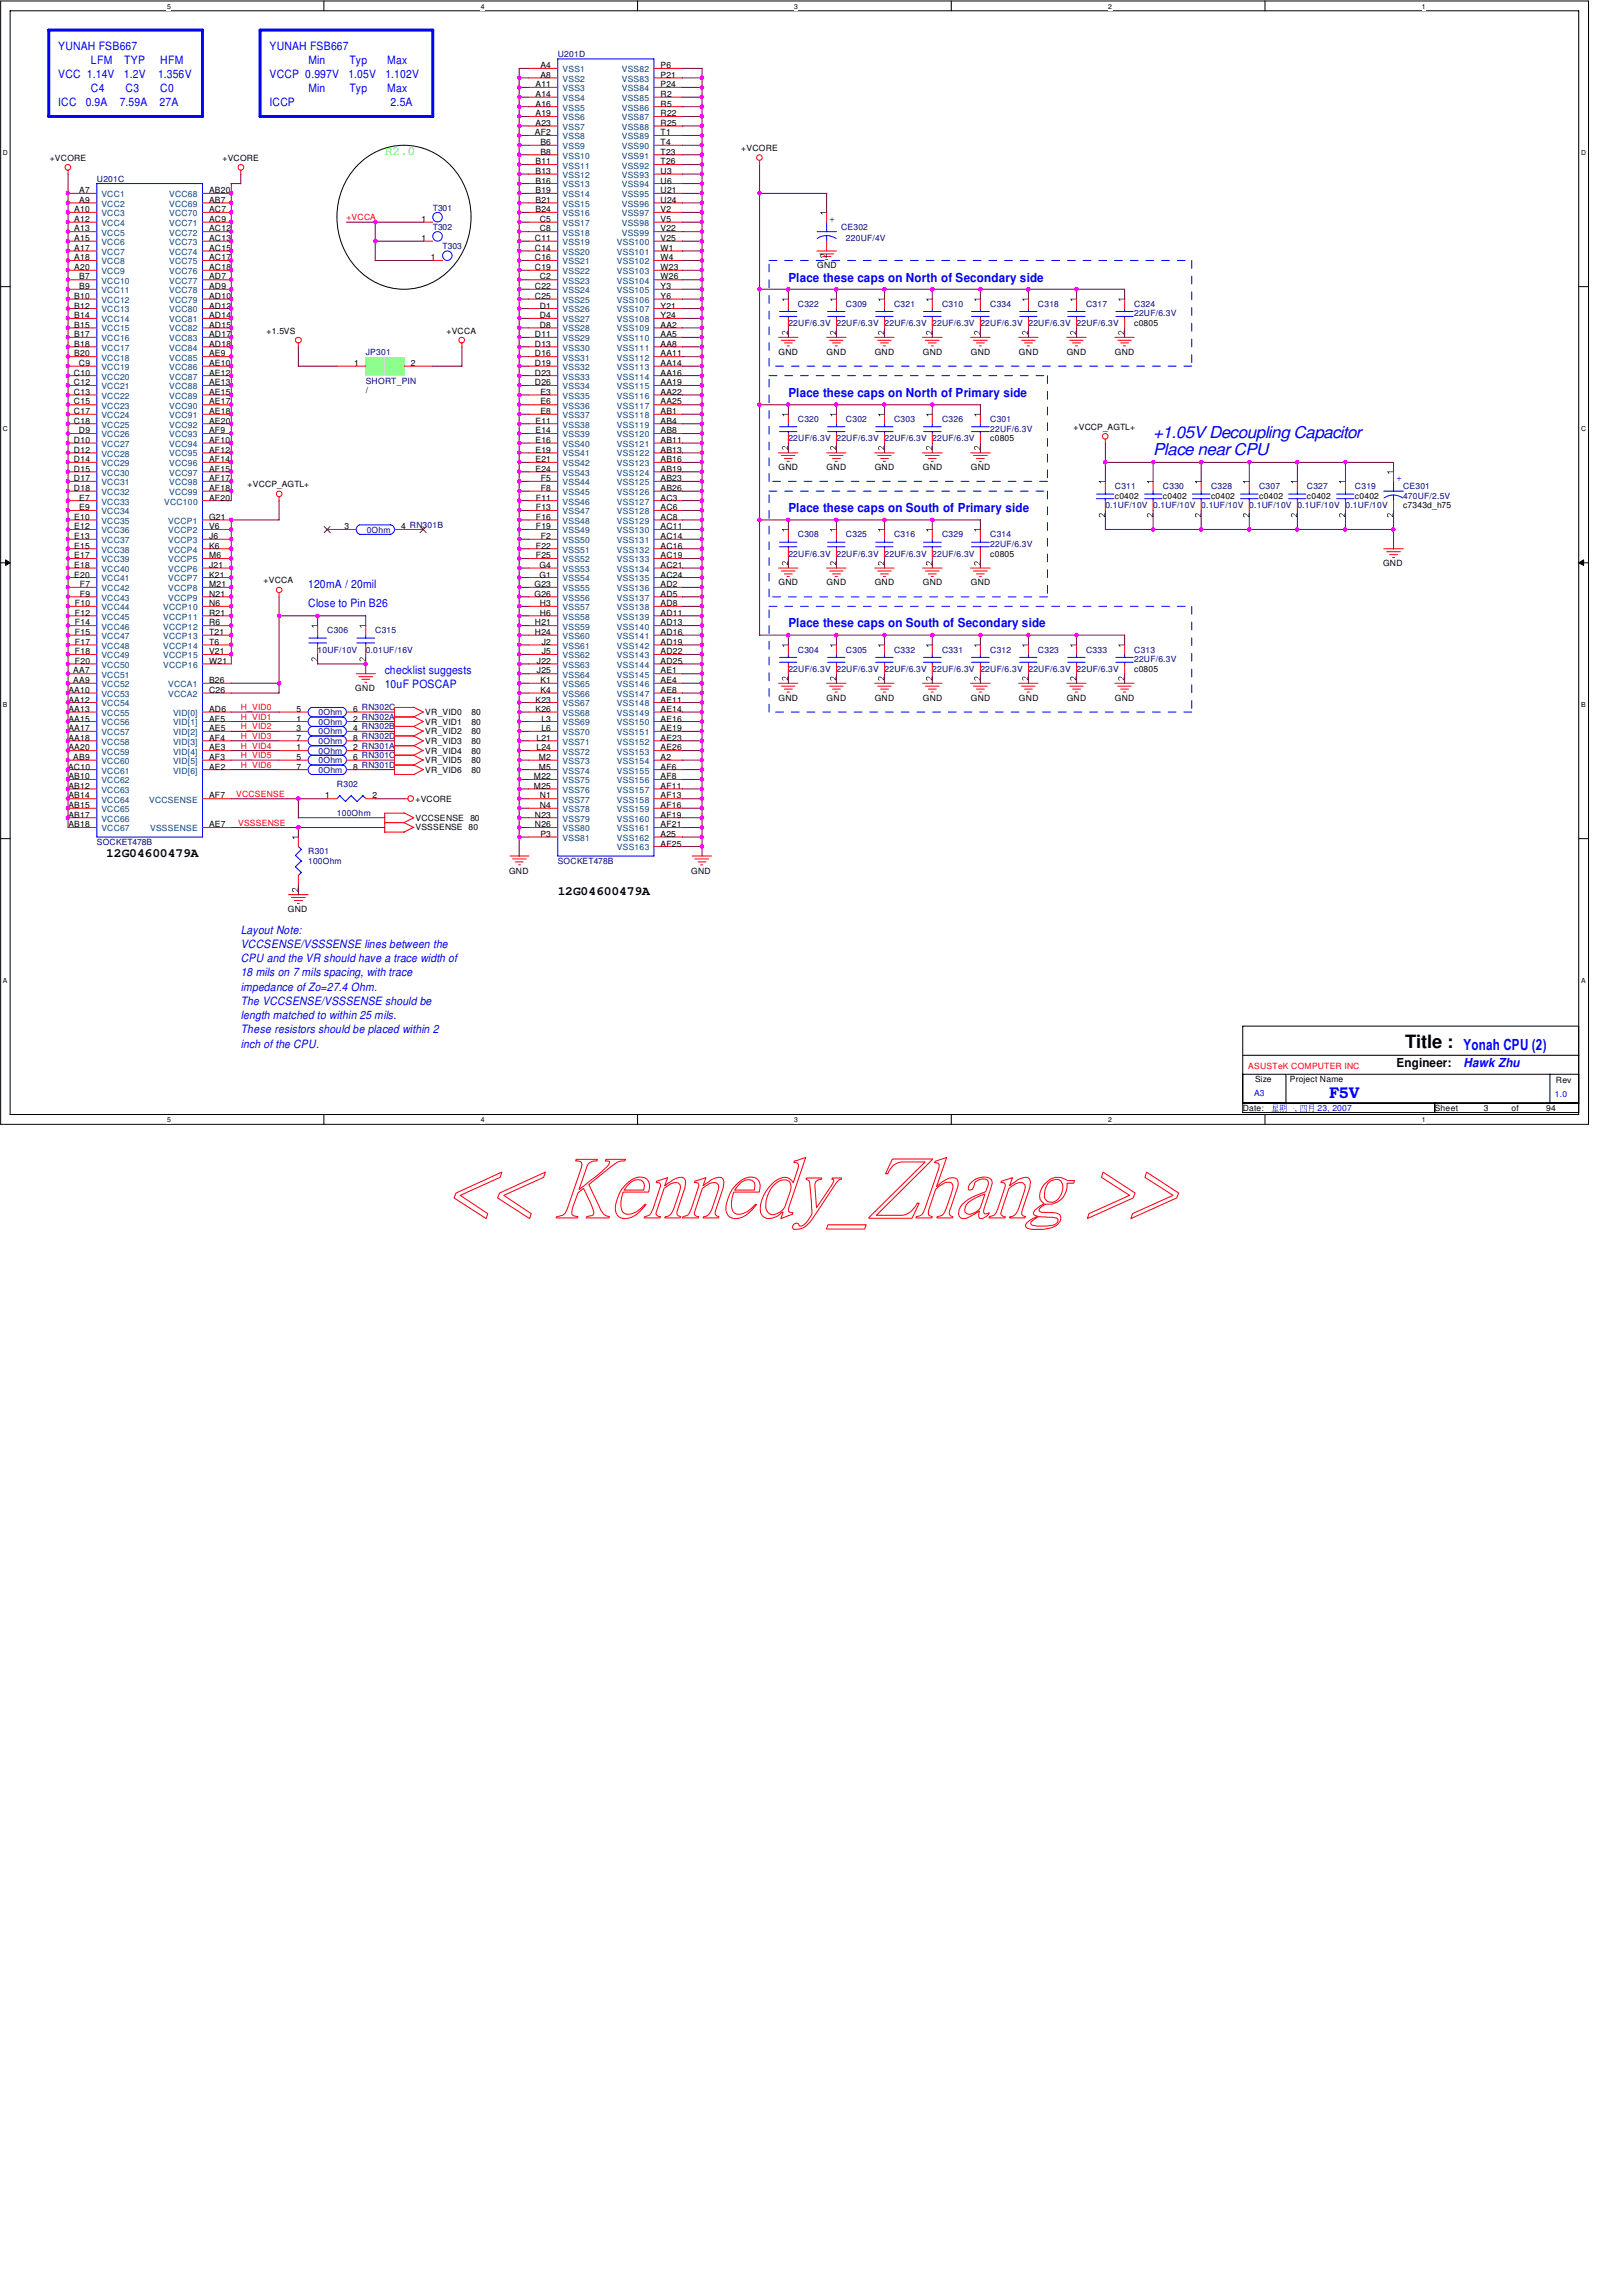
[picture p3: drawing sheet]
<svg xmlns="http://www.w3.org/2000/svg" width="210mm" height="297mm" viewBox="0 0 210 297" stroke-linecap="round" stroke-linejoin="round" font-family="sans-serif">
<defs><g id="words">
<text font-size="2.4" x="181.8" y="135.6">Title :</text>
<g font-size="2.1" fill="#00f">
<text x="149.2" y="56.7">+1.05V Decoupling Capacitor</text>
<text x="149.2" y="58.8">Place near CPU</text>
</g>
<g font-size="2" fill="#00f">
<text x="189.4" y="135.9">Yonah CPU (2)</text>
<text x="172" y="142.1">F5V</text>
</g>
<text font-size="1.6" fill="#0f0" x="49.8" y="20.1">R2.0</text>
<g font-size="1.6" fill="#00f">
<text x="102" y="36.4">Place these caps on North of Secondary side</text>
<text x="102" y="51.4">Place these caps on North of Primary side</text>
<text x="102" y="66.3">Place these caps on South of Primary side</text>
<text x="102" y="81.2">Place these caps on South of Secondary side</text>
<text x="189.4" y="138">Hawk Zhu</text>
</g>
<g font-size="1.6">
<text x="13.8" y="110.9">12G04600479A</text>
<text x="72.2" y="115.8">12G04600479A</text>
<text x="180.7" y="138">Engineer:</text>
</g>
<g font-size="1.5" fill="#00f">
<text x="7.5" y="6.5">YUNAH FSB667</text>
<text x="7.5" y="10.1">VCC 1.14V</text>
<text x="11.8" y="8.3">LFM</text>
<text x="11.8" y="11.9">C4</text>
<text x="16" y="10.1">1.2V</text>
<text x="16.1" y="8.3">TYP</text>
<text x="16.3" y="11.9">C3</text>
<text x="20.4" y="10.1">1.356V</text>
<text x="20.7" y="8.3">HFM</text>
<text x="20.7" y="11.9">C0</text>
<text x="34.9" y="6.5">YUNAH FSB667</text>
<text x="34.9" y="10.1">VCCP 0.997V</text>
<text x="39.9" y="8.3">Min</text>
<text x="39.9" y="11.9">Min</text>
<text x="45.1" y="10.1">1.05V</text>
<text x="45.2" y="8.3">Typ</text>
<text x="45.2" y="11.9">Typ</text>
<text x="49.9" y="10.1">1.102V</text>
<text x="50.1" y="8.3">Max</text>
<text x="50.1" y="11.9">Max</text>
<text x="7.5" y="13.7">ICC</text>
<text x="11.1" y="13.7">0.9A</text>
<text x="15.5" y="13.7">7.59A</text>
<text x="20.7" y="13.7">27A</text>
<text x="34.9" y="13.7">ICCP</text>
<text x="50.5" y="13.7">2.5A</text>
<text x="39.9" y="76.1">120mA / 20mil</text>
<text x="39.9" y="78.6">Close to Pin B26</text>
<text x="49.8" y="87.2">checklist suggests</text>
<text x="49.8" y="89.1">10uF POSCAP</text>
<text x="31.2" y="120.8">Layout Note:</text>
<text x="31.2" y="122.7">VCCSENSE/VSSSENSE lines between the</text>
<text x="31.2" y="124.5">CPU and the VR should have a trace width of</text>
<text x="31.2" y="126.3">18 mils on 7 mils spacing, with trace</text>
<text x="31.2" y="128.2">impedance of Zo=27.4 Ohm.</text>
<text x="31.2" y="130">The VCCSENSE/VSSSENSE should be</text>
<text x="31.2" y="131.9">length matched to within 25 mils.</text>
<text x="31.2" y="133.7">These resistors should be placed within 2</text>
<text x="31.2" y="135.6">inch of the CPU.</text>
</g>
<g font-size="1.1">
<text x="69.3" y="11.3">A11</text>
<text x="69.9" y="10.1">A8</text>
<text x="69.9" y="8.8">A4</text>
<text x="85.5" y="8.8">P6</text>
<text x="85.5" y="10.1">P21</text>
<text x="85.5" y="11.3">P24</text>
<text x="69.2" y="17.5">AF2</text>
<text x="69.3" y="12.5">A14</text>
<text x="69.3" y="13.8">A16</text>
<text x="69.3" y="15">A19</text>
<text x="69.3" y="16.3">A23</text>
<text x="85.5" y="12.5">R2</text>
<text x="85.5" y="13.8">R5</text>
<text x="85.5" y="15">R22</text>
<text x="85.5" y="16.3">R25</text>
<text x="85.5" y="17.5">T1</text>
<text x="6.4" y="20.8">+VCORE</text>
<text x="28.8" y="20.8">+VCORE</text>
<text x="69.3" y="21.3">B11</text>
<text x="69.3" y="22.5">B13</text>
<text x="69.3" y="23.7">B16</text>
<text x="69.9" y="18.8">B6</text>
<text x="69.9" y="20">B8</text>
<text x="85.5" y="18.8">T4</text>
<text x="85.5" y="20">T23</text>
<text x="85.5" y="21.3">T26</text>
<text x="85.5" y="22.5">U3</text>
<text x="85.5" y="23.7">U6</text>
<text x="95.9" y="19.6">+VCORE</text>
<text x="9.6" y="27.5">A10</text>
<text x="9.6" y="28.7">A12</text>
<text x="9.6" y="29.9">A13</text>
<text x="10.2" y="25">A7</text>
<text x="10.2" y="26.2">A9</text>
<text x="27.1" y="25">AB20</text>
<text x="27.1" y="26.2">AB7</text>
<text x="27.1" y="27.5">AC7</text>
<text x="27.1" y="28.7">AC9</text>
<text x="27.1" y="29.9">AC12</text>
<text x="54.5" y="28.7">1</text>
<text x="69.3" y="25">B19</text>
<text x="69.3" y="26.2">B21</text>
<text x="69.3" y="27.5">B24</text>
<text x="69.8" y="28.7">C5</text>
<text x="69.8" y="29.9">C8</text>
<text x="85.5" y="25">U21</text>
<text x="85.5" y="26.2">U24</text>
<text x="85.5" y="27.5">V2</text>
<text x="85.5" y="28.7">V5</text>
<text x="85.5" y="29.9">V22</text>
<text x="9.6" y="31.2">A15</text>
<text x="9.6" y="32.4">A17</text>
<text x="9.6" y="33.7">A18</text>
<text x="9.6" y="34.9">A20</text>
<text x="27.1" y="31.2">AC13</text>
<text x="27.1" y="32.4">AC15</text>
<text x="27.1" y="33.7">AC17</text>
<text x="27.1" y="34.9">AC18</text>
<text x="54.5" y="31.2">1</text>
<text x="55.8" y="33.7">1</text>
<text x="69.2" y="31.2">C11</text>
<text x="69.2" y="32.4">C14</text>
<text x="69.2" y="33.7">C16</text>
<text x="69.2" y="34.9">C19</text>
<text x="85.5" y="31.2">V25</text>
<text x="85.5" y="32.4">W1</text>
<text x="85.5" y="33.7">W4</text>
<text x="85.5" y="34.9">W23</text>
<text x="105.7" y="34.7">GND</text>
<text x="9.6" y="38.7">B10</text>
<text x="9.6" y="39.9">B12</text>
<text x="9.6" y="41.1">B14</text>
<text x="10.2" y="36.2">B7</text>
<text x="10.2" y="37.4">B9</text>
<text x="27.1" y="36.2">AD7</text>
<text x="27.1" y="37.4">AD9</text>
<text x="27.1" y="38.7">AD10</text>
<text x="27.1" y="39.9">AD12</text>
<text x="27.1" y="41.1">AD14</text>
<text x="69.2" y="37.4">C22</text>
<text x="69.2" y="38.7">C25</text>
<text x="69.8" y="36.2">C2</text>
<text x="69.8" y="39.9">D1</text>
<text x="69.8" y="41.1">D4</text>
<text x="85.5" y="36.2">W26</text>
<text x="85.5" y="37.4">Y3</text>
<text x="85.5" y="39.9">Y21</text>
<text x="85.5" y="41.1">Y24</text>
<text x="85.5" y="38.7">Y6</text>
<text x="9.6" y="42.4">B15</text>
<text x="9.6" y="43.6">B17</text>
<text x="9.6" y="44.9">B18</text>
<text x="9.6" y="46.1">B20</text>
<text x="10.2" y="47.4">C9</text>
<text x="27.1" y="42.4">AD15</text>
<text x="27.1" y="43.6">AD17</text>
<text x="27.1" y="44.9">AD18</text>
<text x="27.1" y="46.1">AE9</text>
<text x="27.1" y="47.4">AE10</text>
<text x="34.5" y="43.2">+1.5VS</text>
<text x="45.8" y="47.4">1</text>
<text x="53.2" y="47.4">2</text>
<text x="57.8" y="43.2">+VCCA</text>
<text x="69.2" y="43.6">D11</text>
<text x="69.2" y="44.9">D13</text>
<text x="69.2" y="46.1">D16</text>
<text x="69.2" y="47.4">D19</text>
<text x="69.8" y="42.4">D8</text>
<text x="85.5" y="42.4">AA2</text>
<text x="85.5" y="43.6">AA5</text>
<text x="85.5" y="44.9">AA8</text>
<text x="85.5" y="46.1">AA11</text>
<text x="85.5" y="47.4">AA14</text>
<text x="100.8" y="45.9">GND</text>
<text x="107" y="45.9">GND</text>
<text x="113.2" y="45.9">GND</text>
<text x="119.4" y="45.9">GND</text>
<text x="125.6" y="45.9">GND</text>
<text x="131.9" y="45.9">GND</text>
<text x="138" y="45.9">GND</text>
<text x="144.3" y="45.9">GND</text>
<text x="146.8" y="42.2">c0805</text>
<text x="9.6" y="48.6">C10</text>
<text x="9.6" y="49.8">C12</text>
<text x="9.6" y="51.1">C13</text>
<text x="9.6" y="52.3">C15</text>
<text x="9.6" y="53.6">C17</text>
<text x="27.1" y="48.6">AE12</text>
<text x="27.1" y="49.8">AE13</text>
<text x="27.1" y="51.1">AE15</text>
<text x="27.1" y="52.3">AE17</text>
<text x="27.1" y="53.6">AE18</text>
<text x="47.3" y="50.9">/</text>
<text x="69.2" y="48.6">D23</text>
<text x="69.2" y="49.8">D26</text>
<text x="69.9" y="51.1">E3</text>
<text x="69.9" y="52.3">E6</text>
<text x="69.9" y="53.6">E8</text>
<text x="85.5" y="48.6">AA16</text>
<text x="85.5" y="49.8">AA19</text>
<text x="85.5" y="51.1">AA22</text>
<text x="85.5" y="52.3">AA25</text>
<text x="85.5" y="53.6">AB1</text>
<text x="9.6" y="54.8">C18</text>
<text x="9.6" y="57.3">D10</text>
<text x="9.6" y="58.5">D12</text>
<text x="9.6" y="59.8">D14</text>
<text x="10.2" y="56">D9</text>
<text x="27.1" y="54.8">AE20</text>
<text x="27.1" y="56">AF9</text>
<text x="27.1" y="57.3">AF10</text>
<text x="27.1" y="58.5">AF12</text>
<text x="27.1" y="59.8">AF14</text>
<text x="69.3" y="54.8">E11</text>
<text x="69.3" y="56">E14</text>
<text x="69.3" y="57.3">E16</text>
<text x="69.3" y="58.5">E19</text>
<text x="69.3" y="59.8">E21</text>
<text x="85.5" y="54.8">AB4</text>
<text x="85.5" y="56">AB8</text>
<text x="85.5" y="57.3">AB11</text>
<text x="85.5" y="58.5">AB13</text>
<text x="85.5" y="59.8">AB16</text>
<text x="128.1" y="57.1">c0805</text>
<text x="138.9" y="55.6">+VCCP_AGTL+</text>
<text x="9.6" y="61">D15</text>
<text x="9.6" y="62.3">D17</text>
<text x="9.6" y="63.5">D18</text>
<text x="10.2" y="64.8">E7</text>
<text x="10.2" y="66">E9</text>
<text x="27.1" y="61">AF15</text>
<text x="27.1" y="62.3">AF17</text>
<text x="27.1" y="63.5">AF18</text>
<text x="27.1" y="64.8">AF20</text>
<text x="32" y="63">+VCCP_AGTL+</text>
<text x="69.3" y="61">E24</text>
<text x="69.3" y="64.8">F11</text>
<text x="69.3" y="66">F13</text>
<text x="70" y="62.3">F5</text>
<text x="70" y="63.5">F8</text>
<text x="85.5" y="61">AB19</text>
<text x="85.5" y="62.3">AB23</text>
<text x="85.5" y="63.5">AB26</text>
<text x="85.5" y="64.8">AC3</text>
<text x="85.5" y="66">AC6</text>
<text x="100.8" y="60.8">GND</text>
<text x="107" y="60.8">GND</text>
<text x="113.2" y="60.8">GND</text>
<text x="119.4" y="60.8">GND</text>
<text x="125.6" y="60.8">GND</text>
<text x="144.3" y="64.6">c0402</text>
<text x="150.5" y="64.6">c0402</text>
<text x="156.7" y="64.6">c0402</text>
<text x="162.9" y="64.6">c0402</text>
<text x="169.1" y="64.6">c0402</text>
<text x="175.3" y="64.6">c0402</text>
<text x="181.6" y="65.8">c7343d_h75</text>
<text x="9.6" y="67.2">E10</text>
<text x="9.6" y="68.5">E12</text>
<text x="9.6" y="69.7">E13</text>
<text x="9.6" y="71">E15</text>
<text x="27.1" y="69.7">J6</text>
<text x="27.1" y="71">K6</text>
<text x="27.1" y="67.2">G21</text>
<text x="27.1" y="68.5">V6</text>
<text x="44.6" y="68.5">3</text>
<text x="51.9" y="68.5">4 RN301B</text>
<text x="69.3" y="67.2">F16</text>
<text x="69.3" y="68.5">F19</text>
<text x="69.3" y="71">F22</text>
<text x="70" y="69.7">F2</text>
<text x="85.5" y="67.2">AC8</text>
<text x="85.5" y="68.5">AC11</text>
<text x="85.5" y="69.7">AC14</text>
<text x="85.5" y="71">AC16</text>
<text x="9.6" y="72.2">E17</text>
<text x="9.6" y="73.4">E18</text>
<text x="9.6" y="74.7">E20</text>
<text x="10.3" y="75.9">F7</text>
<text x="10.3" y="77.2">F9</text>
<text x="27.1" y="72.2">M6</text>
<text x="27.1" y="73.4">J21</text>
<text x="27.1" y="74.7">K21</text>
<text x="27.1" y="75.9">M21</text>
<text x="27.1" y="77.2">N21</text>
<text x="34.1" y="75.5">+VCCA</text>
<text x="69.2" y="75.9">G23</text>
<text x="69.2" y="77.2">G26</text>
<text x="69.3" y="72.2">F25</text>
<text x="69.8" y="73.4">G4</text>
<text x="69.8" y="74.7">G1</text>
<text x="85.5" y="72.2">AC19</text>
<text x="85.5" y="73.4">AC21</text>
<text x="85.5" y="74.7">AC24</text>
<text x="85.5" y="75.9">AD2</text>
<text x="85.5" y="77.2">AD5</text>
<text x="100.8" y="75.7">GND</text>
<text x="107" y="75.7">GND</text>
<text x="113.2" y="75.7">GND</text>
<text x="119.4" y="75.7">GND</text>
<text x="125.6" y="75.7">GND</text>
<text x="128.1" y="72">c0805</text>
<text x="179" y="73.3">GND</text>
<text x="9.7" y="78.4">F10</text>
<text x="9.7" y="79.7">F12</text>
<text x="9.7" y="80.9">F14</text>
<text x="9.7" y="82.2">F15</text>
<text x="9.7" y="83.4">F17</text>
<text x="27.1" y="78.4">N6</text>
<text x="27.1" y="79.7">R21</text>
<text x="27.1" y="80.9">R6</text>
<text x="27.1" y="82.2">T21</text>
<text x="27.1" y="83.4">T6</text>
<text x="69.2" y="80.9">H21</text>
<text x="69.2" y="82.2">H24</text>
<text x="69.8" y="78.4">H3</text>
<text x="69.8" y="79.7">H6</text>
<text x="70.1" y="83.4">J2</text>
<text x="85.5" y="78.4">AD8</text>
<text x="85.5" y="79.7">AD11</text>
<text x="85.5" y="80.9">AD13</text>
<text x="85.5" y="82.2">AD16</text>
<text x="85.5" y="83.4">AD19</text>
<text x="8.8" y="89.6">AA10</text>
<text x="9.5" y="87.1">AA7</text>
<text x="9.5" y="88.4">AA9</text>
<text x="9.7" y="84.7">F18</text>
<text x="9.7" y="85.9">F20</text>
<text x="27.1" y="88.4">B26</text>
<text x="27.1" y="84.7">V21</text>
<text x="27.1" y="85.9">W21</text>
<text x="27.1" y="89.6">C26</text>
<text x="46" y="89.4">GND</text>
<text x="69.5" y="85.9">J22</text>
<text x="69.5" y="87.1">J25</text>
<text x="69.9" y="88.4">K1</text>
<text x="69.9" y="89.6">K4</text>
<text x="70.1" y="84.7">J5</text>
<text x="85.5" y="84.7">AD22</text>
<text x="85.5" y="85.9">AD25</text>
<text x="85.5" y="87.1">AE1</text>
<text x="85.5" y="88.4">AE4</text>
<text x="85.5" y="89.6">AE8</text>
<text x="146.8" y="86.9">c0805</text>
<text x="8.8" y="90.9">AA12</text>
<text x="8.8" y="92.1">AA13</text>
<text x="8.8" y="93.3">AA15</text>
<text x="8.8" y="94.6">AA17</text>
<text x="8.8" y="95.8">AA18</text>
<text x="27.1" y="92.1">AD6</text>
<text x="27.1" y="93.3">AF5</text>
<text x="27.1" y="94.6">AE5</text>
<text x="27.1" y="95.8">AF4</text>
<text x="38.4" y="92.1">5</text>
<text x="38.4" y="93.3">1</text>
<text x="38.4" y="94.6">3</text>
<text x="38.4" y="95.8">7</text>
<text x="45.7" y="92.1">6 RN302C</text>
<text x="45.7" y="93.3">2 RN302A</text>
<text x="45.7" y="94.6">4 RN302B</text>
<text x="45.7" y="95.8">8 RN302D</text>
<text x="55" y="93.8">VR_VID1</text>
<text x="55" y="92.5">VR_VID0</text>
<text x="55" y="95">VR_VID2</text>
<text x="61" y="93.8">80</text>
<text x="61" y="92.5">80</text>
<text x="61" y="95">80</text>
<text x="69.3" y="90.9">K23</text>
<text x="69.3" y="92.1">K26</text>
<text x="69.4" y="95.8">L21</text>
<text x="70.1" y="93.3">L3</text>
<text x="70.1" y="94.6">L6</text>
<text x="85.5" y="90.9">AE11</text>
<text x="85.5" y="95.8">AE23</text>
<text x="85.5" y="94.6">AE19</text>
<text x="85.5" y="92.1">AE14</text>
<text x="85.5" y="93.3">AE16</text>
<text x="100.8" y="90.7">GND</text>
<text x="107" y="90.7">GND</text>
<text x="113.2" y="90.7">GND</text>
<text x="119.4" y="90.7">GND</text>
<text x="125.6" y="90.7">GND</text>
<text x="131.9" y="90.7">GND</text>
<text x="138" y="90.7">GND</text>
<text x="144.3" y="90.7">GND</text>
<text x="8.8" y="99.6">AC10</text>
<text x="8.8" y="97.1">AA20</text>
<text x="8.8" y="100.8">AB10</text>
<text x="9.5" y="98.3">AB9</text>
<text x="27.1" y="97.1">AE3</text>
<text x="27.1" y="98.3">AF3</text>
<text x="27.1" y="99.6">AE2</text>
<text x="38.4" y="97.1">1</text>
<text x="38.4" y="98.3">5</text>
<text x="38.4" y="99.6">7</text>
<text x="45.7" y="97.1">2 RN301A</text>
<text x="45.7" y="98.3">6 RN301C</text>
<text x="45.7" y="99.6">8 RN301D</text>
<text x="55" y="96.2">VR_VID3</text>
<text x="55" y="98.7">VR_VID5</text>
<text x="55" y="100">VR_VID6</text>
<text x="55" y="97.5">VR_VID4</text>
<text x="61" y="96.2">80</text>
<text x="61" y="98.7">80</text>
<text x="61" y="100">80</text>
<text x="61" y="97.5">80</text>
<text x="69.1" y="100.8">M22</text>
<text x="69.4" y="97.1">L24</text>
<text x="69.7" y="98.3">M2</text>
<text x="69.7" y="99.6">M5</text>
<text x="85.5" y="100.8">AF8</text>
<text x="85.5" y="99.6">AF6</text>
<text x="85.5" y="98.3">A2</text>
<text x="85.5" y="97.1">AE26</text>
<text x="8.8" y="102.1">AB12</text>
<text x="8.8" y="103.3">AB14</text>
<text x="8.8" y="104.5">AB15</text>
<text x="8.8" y="105.8">AB17</text>
<text x="8.8" y="107">AB18</text>
<text x="27.1" y="103.3">AF7</text>
<text x="27.1" y="107">AE7</text>
<text x="42.1" y="103.3">1</text>
<text x="48.2" y="103.3">2</text>
<text x="53.8" y="103.7">+VCORE</text>
<text x="53.8" y="106.2">VCCSENSE</text>
<text x="53.8" y="107.4">VSSSENSE 80</text>
<text x="60.9" y="106.2">80</text>
<text x="69.1" y="102.1">M25</text>
<text x="69.2" y="105.8">N23</text>
<text x="69.2" y="107">N26</text>
<text x="69.8" y="103.3">N1</text>
<text x="69.8" y="104.5">N4</text>
<text x="85.5" y="107">AF21</text>
<text x="85.5" y="105.8">AF19</text>
<text x="85.5" y="104.5">AF16</text>
<text x="85.5" y="103.3">AF13</text>
<text x="85.5" y="102.1">AF11</text>
<text x="65.9" y="113">GND</text>
<text x="69.9" y="108.3">P3</text>
<text x="85.5" y="108.3">A25</text>
<text x="85.5" y="109.5">AF25</text>
<text x="89.5" y="113">GND</text>
<text x="37.3" y="118">GND</text>
<text x="160.8" y="143.7">Date:</text>
<text x="162.4" y="140">Size</text>
<text x="166.9" y="140">Project Name</text>
<text x="185.7" y="143.7">Sheet</text>
<text x="192" y="143.7">3</text>
<text x="195.6" y="143.7">of</text>
<text x="200.1" y="143.7">94</text>
<text x="201.3" y="140.1">Rev</text>
</g>
<g font-size="1.1" fill="#000080">
<text x="72.2" y="7.4">U201D</text>
<text x="12.5" y="23.5">U201C</text>
<text x="56" y="27.3">T301</text>
<text x="56" y="29.8">T302</text>
<text x="108.8" y="29.8">CE302</text>
<text x="57.3" y="32.2">T303</text>
<text x="109.5" y="31.2">220UF/4V</text>
<text x="103.3" y="39.7">C322</text>
<text x="109.5" y="39.7">C309</text>
<text x="115.7" y="39.7">C321</text>
<text x="121.9" y="39.7">C310</text>
<text x="128.1" y="39.7">C334</text>
<text x="134.3" y="39.7">C318</text>
<text x="140.5" y="39.7">C317</text>
<text x="146.8" y="39.7">C324</text>
<text x="146.8" y="40.9">22UF/6.3V</text>
<text x="47.3" y="45.9">JP301</text>
<text x="102" y="42.2">22UF/6.3V 22UF/6.3V 22UF/6.3V 22UF/6.3V 22UF/6.3V 22UF/6.3V 22UF/6.3V</text>
<text x="47.3" y="49.6">SHORT_PIN</text>
<text x="102" y="57.1">22UF/6.3V 22UF/6.3V 22UF/6.3V 22UF/6.3V</text>
<text x="103.3" y="54.6">C320</text>
<text x="109.5" y="54.6">C302</text>
<text x="115.7" y="54.6">C303</text>
<text x="121.9" y="54.6">C326</text>
<text x="128.1" y="54.6">C301</text>
<text x="128.1" y="55.8">22UF/6.3V</text>
<text x="143" y="65.8">0.1UF/10V 0.1UF/10V 0.1UF/10V 0.1UF/10V 0.1UF/10V 0.1UF/10V</text>
<text x="144.3" y="63.3">C311</text>
<text x="150.5" y="63.3">C330</text>
<text x="156.7" y="63.3">C328</text>
<text x="162.9" y="63.3">C307</text>
<text x="169.1" y="63.3">C327</text>
<text x="175.3" y="63.3">C319</text>
<text x="181.6" y="63.3">CE301</text>
<text x="181.6" y="64.6">470UF/2.5V</text>
<text x="47.5" y="68.9">0Ohm</text>
<text x="103.3" y="69.5">C308</text>
<text x="109.5" y="69.5">C325</text>
<text x="115.7" y="69.5">C316</text>
<text x="121.9" y="69.5">C329</text>
<text x="128.1" y="69.5">C314</text>
<text x="128.1" y="70.8">22UF/6.3V</text>
<text x="102" y="72">22UF/6.3V 22UF/6.3V 22UF/6.3V 22UF/6.3V</text>
<text x="42.3" y="82">C306</text>
<text x="48.6" y="82">C315</text>
<text x="41.1" y="84.5">10UF/10V</text>
<text x="47.3" y="84.5">0.01UF/16V</text>
<text x="102" y="86.9">22UF/6.3V 22UF/6.3V 22UF/6.3V 22UF/6.3V 22UF/6.3V 22UF/6.3V 22UF/6.3V</text>
<text x="103.3" y="84.5">C304</text>
<text x="109.5" y="84.5">C305</text>
<text x="115.7" y="84.5">C332</text>
<text x="121.9" y="84.5">C331</text>
<text x="128.1" y="84.5">C312</text>
<text x="134.3" y="84.5">C323</text>
<text x="140.5" y="84.5">C333</text>
<text x="146.8" y="84.5">C313</text>
<text x="146.8" y="85.7">22UF/6.3V</text>
<text x="41.2" y="92.5">0Ohm</text>
<text x="41.2" y="93.8">0Ohm</text>
<text x="41.2" y="95">0Ohm</text>
<text x="41.2" y="97.5">0Ohm</text>
<text x="41.2" y="98.7">0Ohm</text>
<text x="41.2" y="96.2">0Ohm</text>
<text x="41.2" y="100">0Ohm</text>
<text x="43.6" y="101.9">R302</text>
<text x="43.6" y="105.6">100Ohm</text>
<text x="12.5" y="109.3">SOCKET478B</text>
<text x="39.9" y="110.5">R301</text>
<text x="39.9" y="111.8">100Ohm</text>
<text x="72.2" y="111.8">SOCKET478B</text>
</g>
<g font-size="1.1" fill="#004080">
<text x="72.8" y="10.6">VSS2</text>
<text x="72.8" y="11.8">VSS3</text>
<text x="72.8" y="9.4">VSS1</text>
<text x="80.5" y="9.4">VSS82</text>
<text x="80.5" y="10.6">VSS83</text>
<text x="80.5" y="11.8">VSS84</text>
<text x="72.8" y="13.1">VSS4</text>
<text x="72.8" y="14.3">VSS5</text>
<text x="72.8" y="15.6">VSS6</text>
<text x="72.8" y="16.8">VSS7</text>
<text x="80.5" y="13.1">VSS85</text>
<text x="80.5" y="14.3">VSS86</text>
<text x="80.5" y="15.6">VSS87</text>
<text x="80.5" y="16.8">VSS88</text>
<text x="72.8" y="18">VSS8</text>
<text x="72.8" y="19.3">VSS9</text>
<text x="72.8" y="20.5">VSS10</text>
<text x="72.8" y="21.8">VSS11</text>
<text x="72.8" y="23">VSS12</text>
<text x="80.5" y="18">VSS89</text>
<text x="80.5" y="19.3">VSS90</text>
<text x="80.5" y="20.5">VSS91</text>
<text x="80.5" y="21.8">VSS92</text>
<text x="80.5" y="23">VSS93</text>
<text x="13.1" y="25.5">VCC1</text>
<text x="13.1" y="26.8">VCC2</text>
<text x="13.1" y="28">VCC3</text>
<text x="13.1" y="29.3">VCC4</text>
<text x="21.9" y="25.5">VCC68</text>
<text x="21.9" y="26.8">VCC69</text>
<text x="21.9" y="28">VCC70</text>
<text x="21.9" y="29.3">VCC71</text>
<text x="72.8" y="24.3">VSS13</text>
<text x="72.8" y="25.5">VSS14</text>
<text x="72.8" y="26.8">VSS15</text>
<text x="72.8" y="28">VSS16</text>
<text x="72.8" y="29.3">VSS17</text>
<text x="80.5" y="24.3">VSS94</text>
<text x="80.5" y="25.5">VSS95</text>
<text x="80.5" y="26.8">VSS96</text>
<text x="80.5" y="28">VSS97</text>
<text x="80.5" y="29.3">VSS98</text>
<text x="13.1" y="30.5">VCC5</text>
<text x="13.1" y="31.7">VCC6</text>
<text x="13.1" y="33">VCC7</text>
<text x="13.1" y="34.2">VCC8</text>
<text x="13.1" y="35.5">VCC9</text>
<text x="21.9" y="30.5">VCC72</text>
<text x="21.9" y="31.7">VCC73</text>
<text x="21.9" y="33">VCC74</text>
<text x="21.9" y="34.2">VCC75</text>
<text x="21.9" y="35.5">VCC76</text>
<text x="72.8" y="30.5">VSS18</text>
<text x="72.8" y="31.7">VSS19</text>
<text x="72.8" y="33">VSS20</text>
<text x="72.8" y="34.2">VSS21</text>
<text x="72.8" y="35.5">VSS22</text>
<text x="79.8" y="31.7">VSS100</text>
<text x="79.8" y="33">VSS101</text>
<text x="79.8" y="34.2">VSS102</text>
<text x="79.8" y="35.5">VSS103</text>
<text x="80.5" y="30.5">VSS99</text>
<text x="13.1" y="36.7">VCC10</text>
<text x="13.1" y="37.9">VCC11</text>
<text x="13.1" y="39.2">VCC12</text>
<text x="13.1" y="40.4">VCC13</text>
<text x="13.1" y="41.7">VCC14</text>
<text x="21.9" y="36.7">VCC77</text>
<text x="21.9" y="37.9">VCC78</text>
<text x="21.9" y="39.2">VCC79</text>
<text x="21.9" y="40.4">VCC80</text>
<text x="21.9" y="41.7">VCC81</text>
<text x="72.8" y="36.7">VSS23</text>
<text x="72.8" y="37.9">VSS24</text>
<text x="72.8" y="39.2">VSS25</text>
<text x="72.8" y="40.4">VSS26</text>
<text x="72.8" y="41.7">VSS27</text>
<text x="79.8" y="36.7">VSS104</text>
<text x="79.8" y="37.9">VSS105</text>
<text x="79.8" y="40.4">VSS107</text>
<text x="79.8" y="41.7">VSS108</text>
<text x="79.8" y="39.2">VSS106</text>
<text x="13.1" y="42.9">VCC15</text>
<text x="13.1" y="44.2">VCC16</text>
<text x="13.1" y="45.4">VCC17</text>
<text x="13.1" y="46.7">VCC18</text>
<text x="13.1" y="47.9">VCC19</text>
<text x="21.9" y="42.9">VCC82</text>
<text x="21.9" y="44.2">VCC83</text>
<text x="21.9" y="45.4">VCC84</text>
<text x="21.9" y="46.7">VCC85</text>
<text x="21.9" y="47.9">VCC86</text>
<text x="72.8" y="42.9">VSS28</text>
<text x="72.8" y="44.2">VSS29</text>
<text x="72.8" y="45.4">VSS30</text>
<text x="72.8" y="46.7">VSS31</text>
<text x="72.8" y="47.9">VSS32</text>
<text x="79.8" y="42.9">VSS109</text>
<text x="79.8" y="44.2">VSS110</text>
<text x="79.8" y="45.4">VSS111</text>
<text x="79.8" y="46.7">VSS112</text>
<text x="79.8" y="47.9">VSS113</text>
<text x="13.1" y="49.1">VCC20</text>
<text x="13.1" y="50.4">VCC21</text>
<text x="13.1" y="51.6">VCC22</text>
<text x="13.1" y="52.9">VCC23</text>
<text x="21.9" y="49.1">VCC87</text>
<text x="21.9" y="50.4">VCC88</text>
<text x="21.9" y="51.6">VCC89</text>
<text x="21.9" y="52.9">VCC90</text>
<text x="72.8" y="49.1">VSS33</text>
<text x="72.8" y="50.4">VSS34</text>
<text x="72.8" y="51.6">VSS35</text>
<text x="72.8" y="52.9">VSS36</text>
<text x="79.8" y="49.1">VSS114</text>
<text x="79.8" y="50.4">VSS115</text>
<text x="79.8" y="51.6">VSS116</text>
<text x="79.8" y="52.9">VSS117</text>
<text x="13.1" y="54.1">VCC24</text>
<text x="13.1" y="55.3">VCC25</text>
<text x="13.1" y="56.6">VCC26</text>
<text x="13.1" y="57.8">VCC27</text>
<text x="13.1" y="59.1">VCC28</text>
<text x="21.9" y="54.1">VCC91</text>
<text x="21.9" y="55.3">VCC92</text>
<text x="21.9" y="56.6">VCC93</text>
<text x="21.9" y="57.8">VCC94</text>
<text x="21.9" y="59.1">VCC95</text>
<text x="72.8" y="54.1">VSS37</text>
<text x="72.8" y="55.3">VSS38</text>
<text x="72.8" y="56.6">VSS39</text>
<text x="72.8" y="57.8">VSS40</text>
<text x="72.8" y="59.1">VSS41</text>
<text x="79.8" y="54.1">VSS118</text>
<text x="79.8" y="55.3">VSS119</text>
<text x="79.8" y="56.6">VSS120</text>
<text x="79.8" y="57.8">VSS121</text>
<text x="79.8" y="59.1">VSS122</text>
<text x="13.1" y="60.3">VCC29</text>
<text x="13.1" y="61.6">VCC30</text>
<text x="13.1" y="62.8">VCC31</text>
<text x="13.1" y="64.1">VCC32</text>
<text x="13.1" y="65.3">VCC33</text>
<text x="21.3" y="65.3">VCC100</text>
<text x="21.9" y="60.3">VCC96</text>
<text x="21.9" y="61.6">VCC97</text>
<text x="21.9" y="62.8">VCC98</text>
<text x="21.9" y="64.1">VCC99</text>
<text x="72.8" y="60.3">VSS42</text>
<text x="72.8" y="61.6">VSS43</text>
<text x="72.8" y="62.8">VSS44</text>
<text x="72.8" y="64.1">VSS45</text>
<text x="72.8" y="65.3">VSS46</text>
<text x="79.8" y="60.3">VSS123</text>
<text x="79.8" y="61.6">VSS124</text>
<text x="79.8" y="62.8">VSS125</text>
<text x="79.8" y="64.1">VSS126</text>
<text x="79.8" y="65.3">VSS127</text>
<text x="13.1" y="66.5">VCC34</text>
<text x="13.1" y="67.8">VCC35</text>
<text x="13.1" y="69">VCC36</text>
<text x="13.1" y="70.3">VCC37</text>
<text x="13.1" y="71.5">VCC38</text>
<text x="21.8" y="67.8">VCCP1</text>
<text x="21.8" y="69">VCCP2</text>
<text x="21.8" y="70.3">VCCP3</text>
<text x="21.8" y="71.5">VCCP4</text>
<text x="72.8" y="66.5">VSS47</text>
<text x="72.8" y="67.8">VSS48</text>
<text x="72.8" y="69">VSS49</text>
<text x="72.8" y="70.3">VSS50</text>
<text x="72.8" y="71.5">VSS51</text>
<text x="79.8" y="66.5">VSS128</text>
<text x="79.8" y="67.8">VSS129</text>
<text x="79.8" y="69">VSS130</text>
<text x="79.8" y="70.3">VSS131</text>
<text x="79.8" y="71.5">VSS132</text>
<text x="13.1" y="72.8">VCC39</text>
<text x="13.1" y="74">VCC40</text>
<text x="13.1" y="75.2">VCC41</text>
<text x="13.1" y="76.5">VCC42</text>
<text x="13.1" y="77.7">VCC43</text>
<text x="21.8" y="72.8">VCCP5</text>
<text x="21.8" y="74">VCCP6</text>
<text x="21.8" y="75.2">VCCP7</text>
<text x="21.8" y="76.5">VCCP8</text>
<text x="21.8" y="77.7">VCCP9</text>
<text x="72.8" y="72.8">VSS52</text>
<text x="72.8" y="74">VSS53</text>
<text x="72.8" y="75.2">VSS54</text>
<text x="72.8" y="76.5">VSS55</text>
<text x="72.8" y="77.7">VSS56</text>
<text x="79.8" y="72.8">VSS133</text>
<text x="79.8" y="74">VSS134</text>
<text x="79.8" y="75.2">VSS135</text>
<text x="79.8" y="76.5">VSS136</text>
<text x="79.8" y="77.7">VSS137</text>
<text x="13.1" y="79">VCC44</text>
<text x="13.1" y="80.2">VCC45</text>
<text x="13.1" y="81.4">VCC46</text>
<text x="13.1" y="82.7">VCC47</text>
<text x="13.1" y="83.9">VCC48</text>
<text x="21.1" y="79">VCCP10</text>
<text x="21.1" y="80.2">VCCP11</text>
<text x="21.1" y="81.4">VCCP12</text>
<text x="21.1" y="82.7">VCCP13</text>
<text x="21.1" y="83.9">VCCP14</text>
<text x="72.8" y="79">VSS57</text>
<text x="72.8" y="80.2">VSS58</text>
<text x="72.8" y="81.4">VSS59</text>
<text x="72.8" y="82.7">VSS60</text>
<text x="72.8" y="83.9">VSS61</text>
<text x="79.8" y="79">VSS138</text>
<text x="79.8" y="80.2">VSS139</text>
<text x="79.8" y="81.4">VSS140</text>
<text x="79.8" y="82.7">VSS141</text>
<text x="79.8" y="83.9">VSS142</text>
<text x="13.1" y="85.2">VCC49</text>
<text x="13.1" y="86.4">VCC50</text>
<text x="13.1" y="87.7">VCC51</text>
<text x="13.1" y="88.9">VCC52</text>
<text x="21.1" y="85.2">VCCP15</text>
<text x="21.1" y="86.4">VCCP16</text>
<text x="21.8" y="88.9">VCCA1</text>
<text x="72.8" y="85.2">VSS62</text>
<text x="72.8" y="86.4">VSS63</text>
<text x="72.8" y="87.7">VSS64</text>
<text x="72.8" y="88.9">VSS65</text>
<text x="79.8" y="85.2">VSS143</text>
<text x="79.8" y="86.4">VSS144</text>
<text x="79.8" y="87.7">VSS145</text>
<text x="79.8" y="88.9">VSS146</text>
<text x="13.1" y="90.2">VCC53</text>
<text x="13.1" y="91.4">VCC54</text>
<text x="13.1" y="92.6">VCC55</text>
<text x="13.1" y="93.9">VCC56</text>
<text x="13.1" y="95.1">VCC57</text>
<text x="21.8" y="90.2">VCCA2</text>
<text x="22.4" y="92.6">VID[0]</text>
<text x="22.4" y="93.9">VID[1]</text>
<text x="22.4" y="95.1">VID[2]</text>
<text x="72.8" y="90.2">VSS66</text>
<text x="72.8" y="91.4">VSS67</text>
<text x="72.8" y="92.6">VSS68</text>
<text x="72.8" y="93.9">VSS69</text>
<text x="72.8" y="95.1">VSS70</text>
<text x="79.8" y="91.4">VSS148</text>
<text x="79.8" y="95.1">VSS151</text>
<text x="79.8" y="92.6">VSS149</text>
<text x="79.8" y="93.9">VSS150</text>
<text x="79.8" y="90.2">VSS147</text>
<text x="13.1" y="96.4">VCC58</text>
<text x="13.1" y="97.6">VCC59</text>
<text x="13.1" y="98.8">VCC60</text>
<text x="13.1" y="100.1">VCC61</text>
<text x="13.1" y="101.3">VCC62</text>
<text x="22.4" y="96.4">VID[3]</text>
<text x="22.4" y="97.6">VID[4]</text>
<text x="22.4" y="98.8">VID[5]</text>
<text x="22.4" y="100.1">VID[6]</text>
<text x="72.8" y="96.4">VSS71</text>
<text x="72.8" y="97.6">VSS72</text>
<text x="72.8" y="98.8">VSS73</text>
<text x="72.8" y="100.1">VSS74</text>
<text x="72.8" y="101.3">VSS75</text>
<text x="79.8" y="101.3">VSS156</text>
<text x="79.8" y="100.1">VSS155</text>
<text x="79.8" y="98.8">VSS154</text>
<text x="79.8" y="97.6">VSS153</text>
<text x="79.8" y="96.4">VSS152</text>
<text x="13.1" y="102.6">VCC63</text>
<text x="13.1" y="103.8">VCC64</text>
<text x="13.1" y="105.1">VCC65</text>
<text x="13.1" y="106.3">VCC66</text>
<text x="13.1" y="107.6">VCC67</text>
<text x="19.3" y="103.8">VCCSENSE</text>
<text x="19.4" y="107.6">VSSSENSE</text>
<text x="72.8" y="102.6">VSS76</text>
<text x="72.8" y="103.8">VSS77</text>
<text x="72.8" y="105.1">VSS78</text>
<text x="72.8" y="106.3">VSS79</text>
<text x="72.8" y="107.6">VSS80</text>
<text x="79.8" y="107.6">VSS161</text>
<text x="79.8" y="106.3">VSS160</text>
<text x="79.8" y="105.1">VSS159</text>
<text x="79.8" y="103.8">VSS158</text>
<text x="79.8" y="102.6">VSS157</text>
<text x="72.8" y="108.8">VSS81</text>
<text x="79.8" y="108.8">VSS162</text>
<text x="79.8" y="110">VSS163</text>
</g>
<g font-size="1.1" fill="#f00">
<text x="44.8" y="28.5">+VCCA</text>
<text x="31.2" y="91.9">H_VID0</text>
<text x="31.2" y="93.1">H_VID1</text>
<text x="31.2" y="94.4">H_VID2</text>
<text x="31.2" y="95.6">H_VID3</text>
<text x="31.2" y="96.9">H_VID4</text>
<text x="31.2" y="98.1">H_VID5</text>
<text x="31.2" y="99.4">H_VID6</text>
<text x="30.6" y="103.1">VCCSENSE</text>
<text x="30.8" y="106.8">VSSSENSE</text>
<text x="161.5" y="138.3">ASUSTeK COMPUTER INC</text>
</g>
<g font-size="1.1" fill="#00f">
<text x="107.4" y="28.7">+</text>
<text x="180.7" y="62.2">+</text>
<text x="162.3" y="141.7">A3</text>
<text x="167.6" y="143.7">,</text>
<text x="170.5" y="143.7">23, 2007</text>
<text x="201.2" y="141.9">1.0</text>
</g>
<g font-size=".9">
<text x="21.6" y="1.1">5</text>
<text x="62.2" y="1.1">4</text>
<text x="102.8" y="1.1">3</text>
<text x="143.4" y="1.1">2</text>
<text x="184" y="1.1">1</text>
<text x=".4" y="20">D</text>
<text x="204.6" y="20">D</text>
<text x=".4" y="55.8">C</text>
<text x="204.6" y="55.8">C</text>
<text x=".4" y="91.4">B</text>
<text x="204.6" y="91.4">B</text>
<text x=".4" y="127.1">A</text>
<text x="204.6" y="127.1">A</text>
<text x="21.6" y="145.2">5</text>
<text x="62.2" y="145.2">4</text>
<text x="102.8" y="145.2">3</text>
<text x="143.4" y="145.2">2</text>
<text x="184" y="145.2">1</text>
</g>
</g></defs>
<path d="M.1 .1h205.5v145.4h-205.5zM1.3 1.4h203v142.8h-203z" fill="none" stroke="#000" stroke-width=".13"/>
<g fill="#fff">
<path d="M21.6 .3h.5v1h-.5z"/>
<path d="M21.6 144.3h.5v1.1h-.5z"/>
</g>
<path d="M41.9 .1v1.3M41.9 144.2v1.3" fill="none" stroke="#000" stroke-width=".13"/>
<g fill="#fff">
<path d="M62.2 .3h.5v1h-.5z"/>
<path d="M62.2 144.3h.5v1.1h-.5z"/>
</g>
<path d="M82.5 .1v1.3M82.5 144.2v1.3" fill="none" stroke="#000" stroke-width=".13"/>
<g fill="#fff">
<path d="M102.8 .3h.5v1h-.5z"/>
<path d="M102.8 144.3h.5v1.1h-.5z"/>
</g>
<path d="M123.1 .1v1.3M123.1 144.2v1.3" fill="none" stroke="#000" stroke-width=".13"/>
<g fill="#fff">
<path d="M143.4 .3h.5v1h-.5z"/>
<path d="M143.4 144.3h.5v1.1h-.5z"/>
</g>
<path d="M163.7 .1v1.3M163.7 144.2v1.3" fill="none" stroke="#000" stroke-width=".13"/>
<g fill="#fff">
<path d="M184 .3h.5v1h-.5z"/>
<path d="M184 144.3h.5v1.1h-.5z"/>
<path d="M.4 19.2h.7v1h-.7z"/>
<path d="M204.6 19.2h.7v1h-.7z"/>
<path d="M.4 54.9h.7v1.1h-.7z"/>
<path d="M204.6 54.9h.7v1.1h-.7z"/>
</g>
<path d="M.1 37.1h1.2M204.3 37.1h1.3" fill="none" stroke="#000" stroke-width=".13"/>
<g fill="#fff">
<path d="M.4 90.6h.6v1.1h-.6z"/>
<path d="M204.6 90.6h.6v1.1h-.6z"/>
</g>
<path d="M.1 72.8h1.2M.7 72.4l.6 .4-.6 .4zM204.3 72.8l.6-.4v.8zM204.3 72.8h1.3" fill="none" stroke="#000" stroke-width=".13"/>
<path d="M.7 72.4l.6 .4-.6 .4zM204.3 72.8l.6-.4v.8z" fill="#000"/>
<g fill="#fff">
<path d="M.4 126.3h.6v1h-.6z"/>
<path d="M204.6 126.3h.6v1h-.6z"/>
</g>
<path d="M46.1 21.5a8.4 8.4 0 0 1 13.7 1.9 9.7 9.7 0 0 1-4.1 13.3 8.5 8.5 0 0 1-11.4-5 9.8 9.8 0 0 1 1.8-10.2zM.1 108.5h1.2M204.3 108.5h1.3" fill="none" stroke="#000" stroke-width=".13"/>
<path d="M6.3 3.9h19.9v11.2h-19.9zM33.7 3.9h22.3v11.2h-22.3z" fill="none" stroke="#00f" stroke-width=".38"/>
<g fill="none" stroke="#00f" stroke-width=".13" stroke-dasharray="1 1 1 1 1 1 1 1">
<path d="M99.5 33.7h54.7M154.2 33.7v13.7M99.5 48.6h36.1M99.5 47.4v-13.7M135.6 48.6v13.7M154.2 47.4h-54.7M99.5 62.3v-13.7M99.5 63.5h36.1M99.5 77.2v-13.7M99.5 78.4h54.7M135.6 62.3h-36.1M135.6 63.5v13.7"/>
<path d="M135.6 77.2h-36.1M154.2 78.4v13.7M99.5 92.1v-13.7M154.2 92.1h-54.7"/>
</g>
<g fill="#00f">
<path d="M166.6 143.3l.8 .1v-.1l.2 .1z"/>
<path d="M164.8 142.9l.5 .1zM164.8 143.1h.5zM164.8 143.2l.5 .1zM164.7 142.9v.4h.1v-.3zM165.3 142.9v.4zM164.8 143.3l-.2 .4 .3-.3zM164.8 143.5h.6v-.1l-.1 .1zM164.8 143.6v.1h.6l-.1-.1zM165 143.3l.1 .5v-.5zM164.5 143.8l.1 .1 .9-.1h-.1z"/>
<path d="M165.7 143.2l.3 .1zM165.7 143.4h.3zM166.2 142.9l.3 .1zM166.2 143.2h.3zM166.2 143.4l.3 .1zM165.6 143v.1h.6l-.1-.1zM165.7 142.9l.1 .7v-.7zM165.9 142.9l.1 .7 .1-.7zM165.6 143.6h.5v-.1zM165.7 143.6l-.1 .3 .2-.2zM165.9 143.7l.1 .1zM166.2 142.9v.7l-.2 .3 .2-.3v-.6zM166.4 143l.1 .8h-.2l.1 .1 .1-.1v-.8z"/>
<path d="M168.3 143h.8zM168.3 143.7l.8 .1zM168.3 143l.1 .8v-.8zM169.1 143l-.1 .8h.1zM168.5 143v.4l-.1 .2 .2-.2zM168.8 143v.5h.2v-.2v.2l-.2-.1z"/>
<path d="M169.5 142.9l.5 .1zM169.5 143.2h.5zM169.5 143.4l.5 .1zM169.5 142.9v.7l-.2 .3 .2-.2v-.7zM170 142.9v.9h-.2l.1 .1 .1-.1z"/>
</g>
<path d="M160.8 132.8h43.5v11.1h-43.5zM160.8 139h5.6v3.7M160.8 136.5h43.5M166.5 139h37.8M200.6 139v3.7M160.8 142.7h43.5M185.7 142.7v1.2" fill="none" stroke="#000" stroke-width=".13"/>
<g fill="none" stroke="#f00" stroke-width=".13">
<path d="M8.8 22v.6M8.8 32.5h3.7M8.8 28.7h3.7M8.8 33.7h3.7M8.8 31.2h3.7M8.8 25h3.7M8.8 26.2h3.7M8.8 27.5h3.7M8.8 30h3.7M8.8 35h3.7M8.8 36.2h3.7M8.8 37.4h3.7"/>
<path d="M8.8 38.7h3.7M8.8 39.9h3.7M26.2 32.5h3.7M26.2 28.7h3.7M26.2 33.7h3.7M26.2 31.2h3.7M26.2 25h3.7M26.2 26.2h3.7M26.2 27.5h3.7M26.2 30h3.7M26.2 35h3.7M26.2 36.2h3.7"/>
<path d="M26.2 37.4h3.7M26.2 38.7h3.7M26.2 39.9h3.7M31.2 22v.6M54.8 28.7h1.2M54.8 31.2h1.2M56 33.7h1.3M98.3 20.8v.5M105.7 32.5h2.5M106.1 32.9h1.8M106.5 33.2h1M106.8 33.6h.3"/>
<path d="M107 27.5v1.2M107 31.2v1.3M108.2 38.7v1.2M120.6 38.7v1.2M126.9 38.7v1.2M133.1 38.7v1.2M139.3 38.7v1.2M145.5 38.7v1.2M8.8 43.6h3.7M8.8 58.6h3.7M8.8 41.2h3.7M8.8 42.4h3.7"/>
<path d="M8.8 44.9h3.7M8.8 46.1h3.7M8.8 47.4h3.7M8.8 48.6h3.7M8.8 49.9h3.7M8.8 51.1h3.7M8.8 52.4h3.7M8.8 53.6h3.7M8.8 54.8h3.7M8.8 56.1h3.7M8.8 57.3h3.7M8.8 59.8h3.7"/>
<path d="M26.2 43.6h3.7M26.2 58.6h3.7M26.2 41.2h3.7M26.2 42.4h3.7M26.2 44.9h3.7M26.2 46.1h3.7M26.2 47.4h3.7M26.2 48.6h3.7M26.2 49.9h3.7M26.2 51.1h3.7M26.2 52.4h3.7M26.2 53.6h3.7"/>
<path d="M26.2 54.8h3.7M26.2 56.1h3.7M26.2 57.3h3.7M26.2 59.8h3.7M38.6 44.4v.5M59.8 44.4v.5M100.8 43.6h2.5M100.8 58.6h2.5M101.1 44h1.8M101.1 58.9h1.8M101.5 44.4h1M101.5 59.3h1"/>
<path d="M101.9 44.7h.3M101.9 59.7h.3M102 53.6v1.2M102 56.1v1.2M107 43.6h2.5M107 58.6h2.5M107.4 44h1.7M107.4 58.9h1.7M107.7 44.4h1.1M107.7 59.3h1.1M108.1 44.7h.3M108.1 59.7h.3"/>
<path d="M108.2 41.2v1.2M108.2 53.6v1.2M108.2 56.1v1.2M113.2 43.6h2.5M113.2 58.6h2.5M113.6 44h1.7M113.6 58.9h1.7M114 44.4h1M114 59.3h1M114.3 44.7h.3M114.3 59.7h.3M114.5 53.6v1.2"/>
<path d="M114.5 56.1v1.2M119.4 43.6h2.5M119.4 58.6h2.5M119.8 44h1.7M119.8 58.9h1.7M120.1 44.4h1.1M120.1 59.3h1.1M120.5 44.7h.3M120.5 59.7h.3M120.6 41.2v1.2M120.6 53.6v1.2M120.6 56.1v1.2"/>
<path d="M125.6 43.6h2.5M125.6 58.6h2.5M126 44h1.8M126 58.9h1.8M126.4 44.4h1M126.4 59.3h1M126.7 44.7h.3M126.7 59.7h.3M126.9 41.2v1.2M126.9 53.6v1.2M126.9 56.1v1.2M131.8 43.6h2.5"/>
<path d="M132.2 44h1.7M132.6 44.4h1M132.9 44.7h.3M133.1 41.2v1.2M138 43.6h2.5M138.4 44h1.8M138.8 44.4h1M139.1 44.7h.3M139.3 41.2v1.2M143 56.8v.6M144.3 43.6h2.5M144.7 44h1.7"/>
<path d="M145 44.4h1M145.4 44.7h.3M145.5 41.2v1.2M8.8 71h3.7M8.8 73.5h3.7M8.8 68.5h3.7M8.8 61h3.7M8.8 62.3h3.7M8.8 63.5h3.7M8.8 64.8h3.7M8.8 66h3.7M8.8 67.3h3.7"/>
<path d="M8.8 69.8h3.7M8.8 72.3h3.7M8.8 74.7h3.7M8.8 76h3.7M8.8 77.2h3.7M8.8 78.4h3.7M8.8 79.7h3.7M26.2 71h3.7M26.2 73.5h3.7M26.2 68.5h3.7M26.2 61h3.7M26.2 62.3h3.7"/>
<path d="M26.2 63.5h3.7M26.2 64.8h3.7M26.2 67.3h3.7M26.2 69.8h3.7M26.2 72.3h3.7M26.2 74.7h3.7M26.2 76h3.7M26.2 77.2h3.7M26.2 78.4h3.7M26.2 79.7h3.7M36.1 64.3v.5M36.1 76.7v.5"/>
<path d="M42.3 68.5h3.8M51.1 68.5h3.7M100.8 73.5h2.5M101.1 73.9h1.8M101.5 74.3h1M101.9 74.6h.3M107 73.5h2.5M107.4 73.9h1.7M107.7 74.3h1.1M108.1 74.6h.3M108.2 68.5v1.3M108.2 71v1.3"/>
<path d="M113.2 73.5h2.5M113.6 73.9h1.7M114 74.3h1M114.3 74.6h.3M114.5 68.5v1.3M114.5 71v1.3M119.4 73.5h2.5M119.8 73.9h1.7M120.1 74.3h1.1M120.5 74.6h.3M120.6 68.5v1.3M120.6 71v1.3"/>
<path d="M125.6 73.5h2.5M126 73.9h1.8M126.4 74.3h1M126.7 74.6h.3M126.9 68.5v1.3M126.9 71v1.3M143 62.3v1.2M143 64.8v1.2M149.2 62.3v1.2M149.2 64.8v1.2M161.7 62.3v1.2M161.7 64.8v1.2"/>
<path d="M167.9 62.3v1.2M167.9 64.8v1.2M174.1 62.3v1.2M174.1 64.8v1.2M179.1 71h2.5M179.5 71.4h1.7M179.8 71.8h1M180.2 72.1h.3M180.3 61v1.3M180.3 64.8v1.2M8.8 88.4h3.7M8.8 87.2h3.7"/>
<path d="M8.8 97.1h3.7M8.8 92.1h3.7M8.8 98.3h3.7M8.8 93.3h3.7M8.8 94.6h3.7M8.8 95.8h3.7M8.8 99.6h3.7M8.8 80.9h3.7M8.8 82.2h3.7M8.8 83.4h3.7M8.8 84.7h3.7M8.8 85.9h3.7"/>
<path d="M8.8 89.7h3.7M8.8 90.9h3.7M26.2 88.4h3.7M26.2 97.1h3.7M26.2 92.1h3.7M26.2 98.3h3.7M26.2 93.3h3.7M26.2 94.6h3.7M26.2 95.8h3.7M26.2 99.6h3.7M26.2 80.9h3.7M26.2 82.2h3.7"/>
<path d="M26.2 83.4h3.7M26.2 84.7h3.7M26.2 85.9h3.7M26.2 89.7h3.7M36.1 97.1h3.8M36.1 92.1h3.8M36.1 98.3h3.8M36.1 93.3h3.8M36.1 94.6h3.8M36.1 95.8h3.8M36.1 99.6h3.8M41.1 80.9v1.3"/>
<path d="M41.1 83.4v1.3M44.8 97.1h3.8M44.8 92.1h3.8M44.8 98.3h3.8M44.8 93.3h3.8M44.8 94.6h3.8M44.8 95.8h3.8M44.8 99.6h3.8M46.1 87.2h2.5M46.4 87.5h1.8M46.8 87.9h1M47.2 88.3h.3"/>
<path d="M47.3 80.9v1.3M47.3 83.4v1.3M100.8 88.4h2.5M101.1 88.8h1.8M101.5 89.2h1M101.9 89.5h.3M102 83.4v1.3M102 85.9v1.3M107 88.4h2.5M107.4 88.8h1.7M107.7 89.2h1.1M108.1 89.5h.3"/>
<path d="M108.2 83.4v1.3M108.2 85.9v1.3M113.2 88.4h2.5M113.6 88.8h1.7M114 89.2h1M114.3 89.5h.3M114.5 83.4v1.3M114.5 85.9v1.3M119.4 88.4h2.5M119.8 88.8h1.7M120.1 89.2h1.1M120.5 89.5h.3"/>
<path d="M120.6 83.4v1.3M120.6 85.9v1.3M125.6 88.4h2.5M126 88.8h1.8M126.4 89.2h1M126.7 89.5h.3M126.9 83.4v1.3M126.9 85.9v1.3M131.8 88.4h2.5M132.2 88.8h1.7M132.6 89.2h1M132.9 89.5h.3"/>
<path d="M133.1 83.4v1.3M133.1 85.9v1.3M138 88.4h2.5M138.4 88.8h1.8M138.8 89.2h1M139.1 89.5h.3M144.3 88.4h2.5M144.7 88.8h1.7M145 89.2h1M145.4 89.5h.3M145.5 83.4v1.3M145.5 85.9v1.3"/>
<path d="M8.8 103.3h3.7M8.8 100.8h3.7M8.8 102.1h3.7M8.8 104.6h3.7M8.8 105.8h3.7M8.8 107.1h3.7M26.2 103.3h3.7M26.2 107.1h3.7M37.3 115.7h2.6M37.7 116.1h1.8M38.1 116.5h1.1M38.5 116.9h.2"/>
<path d="M38.6 108.3v1.2M38.6 113.2v1.3M42.3 103.3h1.3M47.3 103.3h1.3M52.3 103.3h.5M66 110.7h2.5M66.3 111.1h1.8M66.7 111.5h1M67.1 111.9h.3M89.6 110.7h2.5M89.9 111.1h1.8M90.3 111.5h1.1"/>
<path d="M90.7 111.9h.2"/>
<circle cx="8.8" cy="21.6" r=".37"/>
<circle cx="31.2" cy="21.6" r=".37"/>
<circle cx="98.3" cy="20.4" r=".36"/>
<circle cx="38.6" cy="44" r=".37"/>
<circle cx="59.7" cy="44" r=".37"/>
<circle cx="143" cy="56.4" r=".36"/>
<circle cx="36.1" cy="63.9" r=".37"/>
<circle cx="36.1" cy="76.3" r=".36"/>
<circle cx="53.1" cy="103.3" r=".37"/>
</g>
<g fill="none" stroke="#00f" stroke-width=".13">
<path d="M12.5 23.7h13.7v84.6h-13.7zM105.7 30h2.5M107 30.5l.6 .1 .6 .3M107 30.5a2.02 2.02 0 0 0-1.3 .4M107 28.7v1.3M107 30.5v.7M108.2 39.9v.4M120.6 39.9v.4M126.9 39.9v.4M133.1 39.9v.4M139.3 39.9v.4M145.5 39.9v.4"/>
<path d="M100.9 55.2h2.2M100.9 55.8h2.2M102 54.8v.4M102 55.8v.3M107.1 55.2h2.2M107.1 55.8h2.2M107.1 40.3h2.2M107.1 40.9h2.2M108.2 40.9v.3M108.2 54.8v.4M108.2 55.8v.3M113.3 55.2h2.3"/>
<path d="M113.3 55.8h2.3M114.5 54.8v.4M114.5 55.8v.3M119.5 55.2h2.3M119.5 55.8h2.3M119.5 40.3h2.3M119.5 40.9h2.3M120.6 40.9v.3M120.6 54.8v.4M120.6 55.8v.3M125.7 55.2h2.3M125.7 55.8h2.3"/>
<path d="M125.7 40.3h2.3M125.7 40.9h2.3M126.9 40.9v.3M126.9 54.8v.4M126.9 55.8v.3M132 40.3h2.2M132 40.9h2.2M133.1 40.9v.3M138.2 40.3h2.2M138.2 40.9h2.2M139.3 40.9v.3M144.4 40.3h2.2"/>
<path d="M144.4 40.9h2.2M145.5 40.9v.3M46.5 67.9a.65 .65 0 0 0-.4 .6 .65 .65 0 0 0 .5 .6h3.9M46.6 67.9h3.9a.62 .62 0 0 1 .6 .6 .62 .62 0 0 1-.6 .6M107.1 70.1h2.2M107.1 70.7h2.2M108.2 69.7v.4M108.2 70.7v.3M113.3 70.1h2.3M113.3 70.7h2.3M114.5 69.7v.4M114.5 70.7v.3"/>
<path d="M119.5 70.1h2.3M119.5 70.7h2.3M120.6 69.7v.4M120.6 70.7v.3M125.7 70.1h2.3M125.7 70.7h2.3M126.9 69.7v.4M126.9 70.7v.3M141.9 63.9h2.2M141.9 64.5h2.2M143 63.5v.4M143 64.5v.3"/>
<path d="M148.1 63.9h2.3M148.1 64.5h2.3M149.2 63.5v.4M149.2 64.5v.3M160.5 63.9h2.3M160.5 64.5h2.3M161.7 63.5v.4M161.7 64.5v.3M166.8 63.9h2.2M166.8 64.5h2.2M167.9 63.5v.4M167.9 64.5v.3"/>
<path d="M173 63.9h2.2M173 64.5h2.2M174.1 63.5v.4M174.1 64.5v.3M179.1 63.5h2.5M179.1 64.4a2.1 2.1 0 0 1 2.4 0M180.3 62.3v1.2M180.3 64.1v.7M40 82.5h2.2M40 83.2h2.2M40.3 96.5a.65 .65 0 0 0-.4 .6 .65 .65 0 0 0 .4 .6h4.1M40.3 91.5a.62 .62 0 0 0-.4 .6 .62 .62 0 0 0 .4 .6"/>
<path d="M40.3 97.7a.62 .62 0 0 0-.4 .7 .62 .62 0 0 0 .4 .5M40.3 92.8a.65 .65 0 0 0-.4 .6 .65 .65 0 0 0 .4 .6h4.1M40.3 94a.62 .62 0 0 0-.4 .6 .62 .62 0 0 0 .4 .6h4.1M40.3 95.2a.62 .62 0 0 0-.4 .7 .62 .62 0 0 0 .4 .5M40.3 99a.65 .65 0 0 0-.4 .6 .65 .65 0 0 0 .4 .6h4.1M40.3 96.5h4.1M40.3 91.5h4.1M40.3 92.8h4.1M40.3 99h4.1M41.1 82.2v.3M41.1 83.2v.2M44.3 96.5a.62 .62 0 0 1 .5 .6 .62 .62 0 0 1-.5 .6 .62 .62 0 0 1 .5 .6 .62 .62 0 0 1-.5 .6"/>
<path d="M44.3 91.5a.6 .6 0 0 1 .5 .6 .6 .6 0 0 1-.5 .6M44.3 92.8a.62 .62 0 0 1 .5 .6 .62 .62 0 0 1-.5 .6 .62 .62 0 0 1 .5 .6 .62 .62 0 0 1-.5 .6 .62 .62 0 0 1 .5 .6 .62 .62 0 0 1-.5 .6M44.3 99a.62 .62 0 0 1 .5 .6 .62 .62 0 0 1-.5 .6M46.2 82.5h2.3M46.2 83.2h2.3M47.3 82.2v.3M47.3 83.2v.2M100.9 85h2.2M100.9 85.7h2.2M102 84.7v.3M102 85.7v.2M107.1 85h2.2"/>
<path d="M107.1 85.7h2.2M108.2 84.7v.3M108.2 85.7v.2M113.3 85h2.3M113.3 85.7h2.3M114.5 84.7v.3M114.5 85.7v.2M119.5 85h2.3M119.5 85.7h2.3M120.6 84.7v.3M120.6 85.7v.2M125.7 85h2.3"/>
<path d="M125.7 85.7h2.3M126.9 84.7v.3M126.9 85.7v.2M132 85h2.2M132 85.7h2.2M133.1 84.7v.3M133.1 85.7v.2M144.4 85h2.2M144.4 85.7h2.2M145.5 84.7v.3M145.5 85.7v.2M38.6 109.5l.4 .4"/>
<path d="M39 112.9l-.4 .4M39 111.4l-.8 .7 .8 .8M39 109.9l-.8 .8 .8 .7M44 103l.7 .7M44 102.9l-.4 .4M45.5 103l.7 .7M45.5 102.9l-.8 .8M46.9 103l.5 .3M47 102.9l-.8 .8"/>
<circle cx="56.6" cy="28.1" r=".62"/>
<circle cx="56.6" cy="30.6" r=".61"/>
<circle cx="57.9" cy="33.1" r=".62"/>
</g>
<g fill="#000">
<path d="M106.2 27.4h.8v.1h-.7l.2 .2h-.1zM106.2 32.9a.61 .61 0 0 1 .7 .3v-.3h.1v.5l-.2-.1a.34 .34 0 0 0-.5-.3l.1 .4-.2-.2zM107.4 38.7h.8h-.6l.1 .2h-.1zM119.8 38.7h.8h-.6l.1 .2zM126.1 38.7h.8h-.7l.2 .2h-.2zM132.2 38.7h.9h-.6v.2zM138.5 38.7h.8h-.7l.2 .2h-.1zM144.7 38.7h.8h-.6l.1 .2h-.1zM101.2 53.6h.8h-.6l.1 .2h-.1zM101.3 57.8a.5 .5 0 0 1 .6 .3v-.4h.1v.5l-.1-.1a.36 .36 0 0 0-.6-.2l.1 .3-.2-.1zM107.4 53.6h.8h-.6l.1 .2h-.1zM107.5 57.8a.5 .5 0 0 1 .6 .3v-.4h.1v.5l-.1-.1a.44 .44 0 0 0-.6-.3v.2l.1 .2-.2-.1z"/>
<path d="M107.5 42.9a.5 .5 0 0 1 .6 .3v-.4h.1v.5l-.1-.1a.44 .44 0 0 0-.6-.3v.2l.1 .2-.2-.1zM113.6 53.6h.8h-.6l.1 .2h-.1zM113.7 57.8a.5 .5 0 0 1 .6 .3v-.4h.1v.5l-.1-.1a.38 .38 0 0 0-.6-.2l.1 .3-.2-.1zM119.8 53.6h.8h-.6l.1 .2zM119.9 57.8a.52 .52 0 0 1 .7 .3v-.4v.5l-.1-.1a.34 .34 0 0 0-.6-.2l.2 .3-.2-.1zM119.9 42.9a.52 .52 0 0 1 .7 .3v-.4v.5l-.1-.1a.34 .34 0 0 0-.6-.2l.2 .3-.2-.1zM126.1 53.6h.8h-.7l.2 .2h-.2zM126.1 57.8a.52 .52 0 0 1 .7 .3v-.4h.1v.5l-.2-.1a.34 .34 0 0 0-.5-.2v.2l.1 .1-.2-.1zM126.1 42.9a.52 .52 0 0 1 .7 .3v-.4h.1v.5l-.2-.1a.34 .34 0 0 0-.5-.2v.2l.1 .1-.2-.1zM132.3 42.9a.5 .5 0 0 1 .7 .3v-.4h.1v.5l-.2-.1a.36 .36 0 0 0-.5-.2l.1 .3-.2-.1zM138.6 42.9a.5 .5 0 0 1 .6 .3v-.4h.1v.5l-.2-.1a.44 .44 0 0 0-.5-.3v.2l.1 .2-.2-.1zM144.8 42.9a.5 .5 0 0 1 .6 .3v-.4h.1v.5l-.1-.1a.38 .38 0 0 0-.6-.2l.1 .3-.2-.1z"/>
<path d="M107.4 68.5h.8h-.6l.1 .2h-.1zM107.5 72.7a.59 .59 0 0 1 .6 .3v-.4h.1v.6l-.1-.1a.4 .4 0 0 0-.6-.3l.1 .4-.2-.2zM113.6 68.5h.8h-.6l.1 .2h-.1zM113.7 72.7a.59 .59 0 0 1 .6 .3v-.4h.1v.6l-.1-.1a.41 .41 0 0 0-.6-.3l.1 .4-.2-.2zM119.8 68.5h.8h-.6l.1 .2zM119.9 72.7a.61 .61 0 0 1 .7 .3v-.4v.6l-.1-.1a.37 .37 0 0 0-.6-.3l.2 .4-.2-.2zM126.1 68.5h.8h-.7l.2 .2h-.2zM126.1 72.7a.61 .61 0 0 1 .7 .3v-.4h.1v.6l-.2-.1a.38 .38 0 0 0-.5-.3l.1 .4-.2-.2zM142.2 62.2h.8v.1h-.6l.1 .2h-.1zM142.3 66.5a.59 .59 0 0 1 .6 .3v-.4h.1v.5l-.1-.1a.44 .44 0 0 0-.6-.3v.2l.1 .2-.2-.1zM148.4 62.2h.8v.1h-.6l.1 .2h-.1zM148.5 66.5a.59 .59 0 0 1 .6 .3v-.4h.1v.5l-.1-.1a.34 .34 0 0 0-.6-.2l.1 .3-.2-.1z"/>
<path d="M160.9 62.2h.8v.1h-.7l.2 .2h-.2zM160.9 66.5a.61 .61 0 0 1 .7 .3v-.4h.1v.5l-.2-.1a.34 .34 0 0 0-.5-.2v.2l.1 .1-.2-.1zM167 62.2h.9v.1h-.6v.2zM167.1 66.5a.59 .59 0 0 1 .7 .3v-.4h.1v.5l-.2-.1a.36 .36 0 0 0-.5-.2l.1 .3-.3-.2zM173.3 62.2h.8v.1h-.7l.2 .2h-.1zM173.4 66.5a.59 .59 0 0 1 .6 .3v-.4h.1v.5l-.2-.1a.44 .44 0 0 0-.5-.3v.2l.1 .2-.2-.2zM179.5 61h.8v.1h-.6l.1 .2h-.1zM179.6 66.5a.59 .59 0 0 1 .6 .3v-.4h.1v.5l-.1-.1a.38 .38 0 0 0-.6-.2l.1 .3-.2-.1zM40.3 80.9h.8v.1h-.6l.1 .2h-.1zM40.3 85.1a.5 .5 0 0 1 .7 .4v-.5h.1v.6l-.2-.1a.34 .34 0 0 0-.5-.3l.1 .4-.2-.2zM46.5 80.9h.8v.1h-.6l.1 .2h-.1zM46.6 85.1a.5 .5 0 0 1 .6 .4v-.5h.1v.6l-.1-.1a.34 .34 0 0 0-.6-.3v.2l.1 .2-.2-.2z"/>
<path d="M101.2 83.4h.8v.1h-.6l.1 .2h-.1zM101.3 87.6a.59 .59 0 0 1 .6 .3v-.4h.1v.6l-.1-.1a.32 .32 0 0 0-.3-.4 .32 .32 0 0 0-.3 .2l.1 .3-.2-.3zM107.4 83.4h.8v.1h-.6l.1 .1-.1 .1zM107.5 87.6a.59 .59 0 0 1 .6 .3v-.4h.1v.6l-.1-.1a.4 .4 0 0 0-.6-.3l.1 .4-.2-.3zM113.6 83.4h.8v.1h-.6l.1 .2h-.1zM113.7 87.6a.59 .59 0 0 1 .6 .3v-.4h.1v.6l-.1-.1a.41 .41 0 0 0-.6-.3l.1 .4-.2-.2zM119.8 83.4h.8v.1h-.6l.1 .2zM119.9 87.6a.61 .61 0 0 1 .7 .3v-.4v.6l-.1-.1a.37 .37 0 0 0-.6-.3l.2 .4-.2-.2zM126.1 83.4h.8v.1h-.7l.2 .2h-.2zM126.1 87.6a.61 .61 0 0 1 .7 .3v-.4h.1v.6l-.2-.1a.38 .38 0 0 0-.5-.3v.2l.1 .2-.2-.2zM132.2 83.4h.9v.1h-.6v.2zM132.3 87.6a.59 .59 0 0 1 .7 .3v-.4h.1v.6l-.2-.1a.32 .32 0 0 0-.2-.4 .32 .32 0 0 0-.4 .2l.2 .3-.3-.3z"/>
<path d="M144.7 83.4h.8v.1h-.6l.1 .2h-.1zM144.8 87.6a.59 .59 0 0 1 .6 .3v-.4h.1v.6l-.1-.1a.41 .41 0 0 0-.6-.3l.1 .4-.2-.1zM37.8 108.2h.8v.1h-.6l.1 .2h-.1zM37.8 114.9a.61 .61 0 0 1 .7 .4v-.4h.1v.5l-.2-.1a.34 .34 0 0 0-.5-.2l.1 .3-.2-.2z"/>
</g>
<path d="M42 68.1l.8 .8M42.7 68.1l-.7 .8M54.4 68.1l.8 .8M55.2 68.1l-.8 .8" fill="none" stroke="#804000" stroke-width=".13"/>
<path d="M47.3 46.2h2.4v2.3h-2.4z" fill="#80ff80"/>
<path d="M47.3 46.3h2.4v2.2h-2.4z" fill="none" stroke="#80ff80" stroke-width=".13"/>
<path d="M49.9 46.2h2.4v2.3h-2.4z" fill="#80ff80"/>
<path d="M49.9 46.3h2.4v2.2h-2.4z" fill="none" stroke="#80ff80" stroke-width=".13"/>
<g fill="none" stroke="#f00" stroke-width=".13">
<path d="M68.5 8.8h3.7M68.5 10.1h3.7M68.5 11.3h3.7M68.5 12.6h3.7M68.5 13.8h3.7M68.5 15.1h3.7M68.5 16.3h3.7M68.5 17.5h3.7M68.5 18.8h3.7M84.6 8.8h3.7M84.6 10.1h3.7M84.6 11.3h3.7"/>
<path d="M84.6 12.6h3.7M84.6 13.8h3.7M84.6 15.1h3.7M84.6 16.3h3.7M84.6 17.5h3.7M84.6 18.8h3.7M68.5 20h3.7M68.5 21.3h3.7M68.5 22.5h3.7M68.5 23.7h3.7M68.5 25h3.7M68.5 26.2h3.7"/>
<path d="M68.5 27.5h3.7M68.5 28.7h3.7M68.5 30h3.7M68.5 31.2h3.7M68.5 32.5h3.7M68.5 33.7h3.7M68.5 35h3.7M68.5 36.2h3.7M68.5 37.4h3.7M68.5 38.7h3.7M68.5 39.9h3.7M84.6 20h3.7"/>
<path d="M84.6 21.3h3.7M84.6 22.5h3.7M84.6 23.7h3.7M84.6 25h3.7M84.6 26.2h3.7M84.6 27.5h3.7M84.6 28.7h3.7M84.6 30h3.7M84.6 31.2h3.7M84.6 32.5h3.7M84.6 33.7h3.7M84.6 35h3.7"/>
<path d="M84.6 36.2h3.7M84.6 37.4h3.7M84.6 38.7h3.7M84.6 39.9h3.7M102 38.7v1.2M114.5 38.7v1.2M43.6 47.4h3.7M52.3 47.4h3.7M68.5 47.4h3.7M68.5 41.2h3.7M68.5 42.4h3.7M68.5 43.6h3.7"/>
<path d="M68.5 44.9h3.7M68.5 46.1h3.7M68.5 48.6h3.7M68.5 49.9h3.7M68.5 51.1h3.7M68.5 52.4h3.7M68.5 53.6h3.7M68.5 54.8h3.7M68.5 56.1h3.7M68.5 57.3h3.7M68.5 58.6h3.7M68.5 59.8h3.7"/>
<path d="M84.6 47.4h3.7M84.6 41.2h3.7M84.6 42.4h3.7M84.6 43.6h3.7M84.6 44.9h3.7M84.6 46.1h3.7M84.6 48.6h3.7M84.6 49.9h3.7M84.6 51.1h3.7M84.6 52.4h3.7M84.6 53.6h3.7M84.6 54.8h3.7"/>
<path d="M84.6 56.1h3.7M84.6 57.3h3.7M84.6 58.6h3.7M84.6 59.8h3.7M102 41.2v1.2M114.5 41.2v1.2M68.5 61h3.7M68.5 62.3h3.7M68.5 63.5h3.7M68.5 64.8h3.7M68.5 66h3.7M68.5 67.3h3.7"/>
<path d="M68.5 68.5h3.7M68.5 69.8h3.7M68.5 71h3.7M68.5 72.3h3.7M68.5 73.5h3.7M68.5 74.7h3.7M68.5 76h3.7M68.5 77.2h3.7M68.5 78.4h3.7M68.5 79.7h3.7M84.6 61h3.7M84.6 62.3h3.7"/>
<path d="M84.6 63.5h3.7M84.6 64.8h3.7M84.6 66h3.7M84.6 67.3h3.7M84.6 68.5h3.7M84.6 69.8h3.7M84.6 71h3.7M84.6 72.3h3.7M84.6 73.5h3.7M84.6 74.7h3.7M84.6 76h3.7M84.6 77.2h3.7"/>
<path d="M84.6 78.4h3.7M84.6 79.7h3.7M102 68.5v1.3M102 71v1.3M155.4 62.3v1.2M155.4 64.8v1.2M51 91.5h2.6M51.1 91.5v8.7M53.5 95.2l1.3 .6-1.2 .7h-2.6M53.5 97.7l1.3 .6M53.5 92.7l1.3 .6-1.2 .7h-2.6M53.5 91.5l1.3 .6-1.2 .7h-2.6"/>
<path d="M53.5 98.9l1.3 .7-1.2 .6h-2.5M53.5 94l1.3 .6M53.5 96.4l1.3 .7M54.8 94.6l-1.2 .6h-2.6M54.8 97.1l-1.2 .6h-2.6M54.8 98.3l-1.2 .7h-2.6M68.5 90.9h3.7M68.5 80.9h3.7M68.5 82.2h3.7M68.5 83.4h3.7M68.5 84.7h3.7M68.5 85.9h3.7"/>
<path d="M68.5 87.2h3.7M68.5 88.4h3.7M68.5 89.7h3.7M68.5 92.1h3.7M68.5 93.3h3.7M68.5 94.6h3.7M68.5 95.8h3.7M68.5 97.1h3.7M68.5 98.3h3.7M68.5 99.6h3.7M84.6 90.9h3.7M84.6 80.9h3.7"/>
<path d="M84.6 82.2h3.7M84.6 83.4h3.7M84.6 84.7h3.7M84.6 85.9h3.7M84.6 87.2h3.7M84.6 88.4h3.7M84.6 89.7h3.7M84.6 92.1h3.7M84.6 93.3h3.7M84.6 94.6h3.7M84.6 95.8h3.7M84.6 97.1h3.7"/>
<path d="M84.6 98.3h3.7M84.6 99.6h3.7M139.3 83.4v1.3M139.3 85.9v1.3M49.8 106.4h2.5M49.8 107.7h2.5M52.3 105.2l1.3 .6-1.3 .6 1.3 .7M52.3 105.2h-2.5v2.5M53.6 107l-1.3 .7M68.5 100.8h3.7M68.5 102.1h3.7M68.5 103.3h3.7"/>
<path d="M68.5 104.6h3.7M68.5 105.8h3.7M68.5 107.1h3.7M68.5 108.3h3.7M84.6 100.8h3.7M84.6 102.1h3.7M84.6 103.3h3.7M84.6 104.6h3.7M84.6 105.8h3.7M84.6 107.1h3.7M84.6 108.3h3.7M84.6 109.5h3.7"/>
</g>
<g fill="none" stroke="#00f" stroke-width=".13">
<path d="M72.2 7.6h12.4v103.1h-12.4zM102 39.9v.4M114.5 39.9v.4M100.9 40.3h2.2M100.9 40.9h2.2M102 40.9v.3M113.3 40.3h2.3M113.3 40.9h2.3M114.5 40.9v.3M100.9 70.1h2.2M100.9 70.7h2.2M102 69.7v.4"/>
<path d="M102 70.7v.3M154.3 63.9h2.3M154.3 64.5h2.3M155.4 63.5v.4M155.4 64.5v.3M138.2 85h2.2M138.2 85.7h2.2M139.3 84.7v.3M139.3 85.7v.2"/>
</g>
<path d="M101.2 38.7h.8h-.6l.1 .2h-.1zM113.6 38.7h.8h-.6l.1 .2h-.1zM101.3 42.9a.5 .5 0 0 1 .6 .3v-.4h.1v.5l-.1-.1a.36 .36 0 0 0-.6-.2l.1 .3-.2-.1zM113.7 42.9a.5 .5 0 0 1 .6 .3v-.4h.1v.5l-.1-.1a.38 .38 0 0 0-.6-.2l.1 .3-.2-.1zM101.2 68.5h.8h-.6l.1 .2h-.1zM101.3 72.7a.59 .59 0 0 1 .6 .3v-.4h.1v.6l-.1-.1a.32 .32 0 0 0-.3-.4 .32 .32 0 0 0-.3 .2l.1 .3-.2-.2zM154.6 62.2h.8v.1h-.6l.1 .2zM154.7 66.5a.61 .61 0 0 1 .7 .3v-.4v.5l-.1-.1a.34 .34 0 0 0-.6-.2l.2 .3-.3-.1zM138.5 83.4h.8v.1h-.7l.2 .1-.1 .1zM138.6 87.6a.59 .59 0 0 1 .6 .3v-.4h.1v.6l-.2-.1a.4 .4 0 0 0-.5-.3l.1 .4-.2-.3z" fill="#000"/>
<g fill="none" stroke="#800040" stroke-width=".13">
<path d="M67.2 16.3h1.3M67.2 12.6h1.3M67.2 10.1h1.3M67.2 13.8h1.3M67.2 11.3h1.3M67.2 15.1h1.3M67.2 17.5h1.3M67.2 18.8h1.3M68.5 8.8h-1.3v102M88.3 8.8h2.5v101.9M88.3 16.3h2.5M88.3 12.6h2.5"/>
<path d="M88.3 10.1h2.5M88.3 13.8h2.5M88.3 11.3h2.5M88.3 15.1h2.5M88.3 17.5h2.5M88.3 18.8h2.5M8.8 22.5v84.6M29.9 23.7h1.3M29.9 23.7v41.1M31.2 22.5v1.3M44.8 28.7h10M48.6 31.2h6.2"/>
<path d="M48.6 33.7h7.4M48.6 28.7v5M67.2 31.2h1.3M67.2 36.2h1.3M67.2 27.5h1.3M67.2 37.4h1.3M67.2 28.7h1.3M67.2 38.7h1.3M67.2 33.7h1.3M67.2 26.2h1.3M67.2 32.5h1.3M67.2 22.5h1.3"/>
<path d="M67.2 21.3h1.3M67.2 23.7h1.3M67.2 20h1.3M67.2 25h1.3M67.2 30h1.3M67.2 39.9h1.3M67.2 35h1.3M88.3 31.2h2.5M88.3 36.2h2.5M88.3 27.5h2.5M88.3 37.4h2.5M88.3 28.7h2.5"/>
<path d="M88.3 38.7h2.5M88.3 33.7h2.5M88.3 26.2h2.5M88.3 32.5h2.5M88.3 22.5h2.5M88.3 21.3h2.5M88.3 23.7h2.5M88.3 20h2.5M88.3 25h2.5M88.3 30h2.5M88.3 39.9h2.5M88.3 35h2.5"/>
<path d="M98.3 37.4h47.2v1.3M98.3 25h8.7M98.3 21.3v60.9M102 37.4v1.3M107 25v2.5M108.2 37.4v1.3M114.5 37.4v1.3M120.6 37.4v1.3M126.9 37.4v1.3M133.1 37.4v1.3M139.3 37.4v1.3M38.6 47.4h5"/>
<path d="M38.6 44.9v2.5M56 47.4h3.8M59.8 44.9v2.5M67.2 59.8h1.3M67.2 51.1h1.3M67.2 52.4h1.3M67.2 48.6h1.3M67.2 56.1h1.3M67.2 53.6h1.3M67.2 44.9h1.3M67.2 54.8h1.3M67.2 46.1h1.3"/>
<path d="M67.2 49.9h1.3M67.2 58.6h1.3M67.2 41.2h1.3M67.2 43.6h1.3M67.2 42.4h1.3M67.2 47.4h1.3M67.2 57.3h1.3M88.3 59.8h2.5M88.3 51.1h2.5M88.3 52.4h2.5M88.3 48.6h2.5M88.3 56.1h2.5"/>
<path d="M88.3 53.6h2.5M88.3 44.9h2.5M88.3 54.8h2.5M88.3 46.1h2.5M88.3 49.9h2.5M88.3 58.6h2.5M88.3 41.2h2.5M88.3 43.6h2.5M88.3 42.4h2.5M88.3 47.4h2.5M88.3 57.3h2.5M98.3 52.4h28.6"/>
<path d="M102 42.4v1.2M102 52.4v1.2M102 57.3v1.3M108.2 42.4v1.2M108.2 52.4v1.2M108.2 57.3v1.3M114.5 42.4v1.2M114.5 52.4v1.2M114.5 57.3v1.3M120.6 42.4v1.2M120.6 52.4v1.2M120.6 57.3v1.3"/>
<path d="M126.9 42.4v1.2M126.9 52.4v1.2M126.9 57.3v1.3M133.1 42.4v1.2M139.3 42.4v1.2M143 59.8h37.3v1.2M143 57.3v5M145.5 42.4v1.2M149.2 59.8v2.5M155.4 59.8v2.5M161.7 59.8v2.5M167.9 59.8v2.5"/>
<path d="M174.1 59.8v2.5M29.9 67.2v18.7M36.1 64.8v2.5h-6.2M36.1 77.2v12.5h-6.2M36.1 79.7h11.2v1.2M41.1 79.7v1.2M67.2 71h1.3M67.2 67.3h1.3M67.2 69.8h1.3M67.2 68.5h1.3M67.2 76h1.3M67.2 74.7h1.3"/>
<path d="M67.2 62.3h1.3M67.2 77.2h1.3M67.2 63.5h1.3M67.2 72.3h1.3M67.2 73.5h1.3M67.2 66h1.3M67.2 61h1.3M67.2 79.7h1.3M67.2 64.8h1.3M67.2 78.4h1.3M88.3 71h2.5M88.3 67.3h2.5"/>
<path d="M88.3 69.8h2.5M88.3 68.5h2.5M88.3 76h2.5M88.3 74.7h2.5M88.3 62.3h2.5M88.3 77.2h2.5M88.3 63.5h2.5M88.3 72.3h2.5M88.3 73.5h2.5M88.3 66h2.5M88.3 61h2.5M88.3 79.7h2.5"/>
<path d="M88.3 64.8h2.5M88.3 78.4h2.5M98.3 67.3h28.6M102 67.3v1.2M102 72.3v1.2M108.2 67.3v1.2M108.2 72.3v1.2M114.5 67.3v1.2M114.5 72.3v1.2M120.6 67.3v1.2M120.6 72.3v1.2M126.9 67.3v1.2"/>
<path d="M126.9 72.3v1.2M143 66v2.5M143 68.5h37.3M149.2 66v2.5M155.4 66v2.5M161.7 66v2.5M167.9 66v2.5M174.1 66v2.5M180.3 66v5M29.9 98.3h6.2M29.9 95.8h6.2M29.9 93.3h6.2"/>
<path d="M29.9 88.4h6.2M29.9 99.6h6.2M29.9 94.6h6.2M29.9 97.1h6.2M29.9 92.1h6.3M41.1 84.7v1.2h6.2M47.3 84.7v2.5M48.6 98.3h2.5M48.6 95.8h2.5M48.6 92.1h2.5M48.6 93.3h2.5M48.6 99.6h2.5"/>
<path d="M48.6 94.6h2.5M48.6 97.1h2.5M67.2 85.9h1.3M67.2 82.2h1.3M67.2 83.4h1.3M67.2 90.9h1.3M67.2 98.3h1.3M67.2 95.8h1.3M67.2 92.1h1.3M67.2 93.3h1.3M67.2 88.4h1.3M67.2 99.6h1.3"/>
<path d="M67.2 94.6h1.3M67.2 84.7h1.3M67.2 87.2h1.3M67.2 97.1h1.3M67.2 80.9h1.3M67.2 89.7h1.3M88.3 85.9h2.5M88.3 82.2h2.5M88.3 83.4h2.5M88.3 90.9h2.5M88.3 98.3h2.5M88.3 95.8h2.5"/>
<path d="M88.3 92.1h2.5M88.3 93.3h2.5M88.3 88.4h2.5M88.3 99.6h2.5M88.3 94.6h2.5M88.3 84.7h2.5M88.3 87.2h2.5M88.3 97.1h2.5M88.3 80.9h2.5M88.3 89.7h2.5M98.3 82.2h47.2v1.2M102 82.2v1.2"/>
<path d="M102 87.2v1.2M108.2 82.2v1.2M108.2 87.2v1.2M114.5 82.2v1.2M114.5 87.2v1.2M120.6 82.2v1.2M120.6 87.2v1.2M126.9 82.2v1.2M126.9 87.2v1.2M133.1 82.2v1.2M133.1 87.2v1.2M139.3 82.2v1.2"/>
<path d="M139.3 87.2v1.2M145.5 87.2v1.2M29.9 107.1h19.9M29.9 103.3h12.5M38.6 105.8h11.2M38.6 103.3v2.5M38.6 107.1v1.2M38.6 114.5v1.3M48.6 103.3h3.7M67.2 107.1h1.3M67.2 103.3h1.3M67.2 104.6h1.3"/>
<path d="M67.2 108.3h1.3M67.2 100.8h1.3M67.2 105.8h1.3M67.2 102.1h1.3M88.3 107.1h2.5M88.3 103.3h2.5M88.3 104.6h2.5M88.3 108.3h2.5M88.3 100.8h2.5M88.3 105.8h2.5M88.3 102.1h2.5M88.3 109.5h2.5"/>
</g>
<path d="M29.7 72.1h.4v.3h-.3l-.1-.2z" fill-rule="evenodd" fill="#f0f"/>
<path d="M29.7 72.1h.4v.3h-.3l-.1-.2z" fill="none" stroke="#f0f" stroke-width=".13"/>
<path d="M29.7 67.1l.2-.1 .2 .1v.3h-.4z" fill-rule="evenodd" fill="#f0f"/>
<path d="M29.7 67.1l.2-.1 .2 .1v.3h-.4z" fill="none" stroke="#f0f" stroke-width=".13"/>
<circle cx="29.9" cy="51.1" r=".24" fill="#f0f"/>
<circle cx="29.9" cy="51.1" r=".24" fill="none" stroke="#f0f" stroke-width=".13"/>
<path d="M29.7 84.5l.2-.1 .2 .1v.3h-.4z" fill-rule="evenodd" fill="#f0f"/>
<path d="M29.7 84.5l.2-.1 .2 .1v.3h-.4z" fill="none" stroke="#f0f" stroke-width=".13"/>
<path d="M29.7 79.5h.4v.3l-.3 .1-.1-.2z" fill-rule="evenodd" fill="#f0f"/>
<path d="M29.7 79.5h.4v.3l-.3 .1-.1-.2z" fill="none" stroke="#f0f" stroke-width=".13"/>
<circle cx="29.9" cy="71" r=".24" fill="#f0f"/>
<circle cx="29.9" cy="71" r=".24" fill="none" stroke="#f0f" stroke-width=".13"/>
<path d="M29.7 32.3h.4v.3h-.3l-.1-.2z" fill-rule="evenodd" fill="#f0f"/>
<path d="M29.7 32.3h.4v.3h-.3l-.1-.2z" fill="none" stroke="#f0f" stroke-width=".13"/>
<path d="M29.7 75.8h.4v.3l-.3 .1-.1-.3z" fill-rule="evenodd" fill="#f0f"/>
<path d="M29.7 75.8h.4v.3l-.3 .1-.1-.3z" fill="none" stroke="#f0f" stroke-width=".13"/>
<circle cx="29.9" cy="62.3" r=".24" fill="#f0f"/>
<circle cx="29.9" cy="62.3" r=".24" fill="none" stroke="#f0f" stroke-width=".13"/>
<path d="M29.7 60.9l.2-.1 .2 .1v.3h-.4z" fill-rule="evenodd" fill="#f0f"/>
<path d="M29.7 60.9l.2-.1 .2 .1v.3h-.4z" fill="none" stroke="#f0f" stroke-width=".13"/>
<path d="M29.7 63.3h.4v.4h-.3l-.1-.2z" fill-rule="evenodd" fill="#f0f"/>
<path d="M29.7 63.3h.4v.4h-.3l-.1-.2z" fill="none" stroke="#f0f" stroke-width=".13"/>
<path d="M29.7 83.2h.4v.4h-.3l-.1-.2z" fill-rule="evenodd" fill="#f0f"/>
<path d="M29.7 83.2h.4v.4h-.3l-.1-.2z" fill="none" stroke="#f0f" stroke-width=".13"/>
<circle cx="29.9" cy="82.2" r=".24" fill="#f0f"/>
<circle cx="29.9" cy="82.2" r=".24" fill="none" stroke="#f0f" stroke-width=".13"/>
<path d="M29.7 69.6h.4v.3h-.3l-.1-.2z" fill-rule="evenodd" fill="#f0f"/>
<path d="M29.7 69.6h.4v.3h-.3l-.1-.2z" fill="none" stroke="#f0f" stroke-width=".13"/>
<path d="M29.7 53.5l.2-.2 .2 .1v.3h-.4z" fill-rule="evenodd" fill="#f0f"/>
<path d="M29.7 53.5l.2-.2 .2 .1v.3h-.4z" fill="none" stroke="#f0f" stroke-width=".13"/>
<path d="M29.7 77h.4v.3l-.3 .1-.1-.2z" fill-rule="evenodd" fill="#f0f"/>
<path d="M29.7 77h.4v.3l-.3 .1-.1-.2z" fill="none" stroke="#f0f" stroke-width=".13"/>
<path d="M90.7 42.2h.1l.2 .1v.3h-.3z" fill-rule="evenodd" fill="#f0f"/>
<path d="M90.7 42.2h.1l.2 .1v.3h-.3z" fill="none" stroke="#f0f" stroke-width=".13"/>
<circle cx="29.9" cy="68.5" r=".24" fill="#f0f"/>
<circle cx="29.9" cy="68.5" r=".24" fill="none" stroke="#f0f" stroke-width=".13"/>
<path d="M67 21.1h.4v.2v.1l-.2 .1-.2-.1z" fill-rule="evenodd" fill="#f0f"/>
<path d="M67 21.1h.4v.2v.1l-.2 .1-.2-.1z" fill="none" stroke="#f0f" stroke-width=".13"/>
<path d="M67 60.9l.2-.1 .2 .1v.3h-.4z" fill-rule="evenodd" fill="#f0f"/>
<path d="M67 60.9l.2-.1 .2 .1v.3h-.4z" fill="none" stroke="#f0f" stroke-width=".13"/>
<circle cx="67.2" cy="51.1" r=".25" fill="#f0f"/>
<circle cx="67.2" cy="51.1" r=".25" fill="none" stroke="#f0f" stroke-width=".13"/>
<path d="M67 16.1l.2-.1 .2 .2v.3h-.4z" fill-rule="evenodd" fill="#f0f"/>
<path d="M67 16.1l.2-.1 .2 .2v.3h-.4z" fill="none" stroke="#f0f" stroke-width=".13"/>
<path d="M67 24.8h.4v.2v.2h-.2h-.2z" fill-rule="evenodd" fill="#f0f"/>
<path d="M67 24.8h.4v.2v.2h-.2h-.2z" fill="none" stroke="#f0f" stroke-width=".13"/>
<circle cx="90.8" cy="62.3" r=".25" fill="#f0f"/>
<circle cx="90.8" cy="62.3" r=".25" fill="none" stroke="#f0f" stroke-width=".13"/>
<path d="M149.1 59.6h.3l.1 .2-.1 .1-.2 .1-.1-.1z" fill-rule="evenodd" fill="#f0f"/>
<path d="M149.1 59.6h.3l.1 .2-.1 .1-.2 .1-.1-.1z" fill="none" stroke="#f0f" stroke-width=".13"/>
<path d="M173.9 59.6h.3l.1 .2-.1 .1-.1 .1-.2-.1z" fill-rule="evenodd" fill="#f0f"/>
<path d="M173.9 59.6h.3l.1 .2-.1 .1-.1 .1-.2-.1z" fill="none" stroke="#f0f" stroke-width=".13"/>
<circle cx="155.5" cy="59.8" r=".24" fill="#f0f"/>
<circle cx="155.5" cy="59.8" r=".24" fill="none" stroke="#f0f" stroke-width=".13"/>
<path d="M142.8 59.6h.4l.1 .2-.1 .1-.2 .1-.2-.1z" fill-rule="evenodd" fill="#f0f"/>
<path d="M142.8 59.6h.4l.1 .2-.1 .1-.2 .1-.2-.1z" fill="none" stroke="#f0f" stroke-width=".13"/>
<path d="M167.7 59.6h.3l.1 .2-.1 .1-.1 .1-.2-.1z" fill-rule="evenodd" fill="#f0f"/>
<path d="M167.7 59.6h.3l.1 .2-.1 .1-.1 .1-.2-.1z" fill="none" stroke="#f0f" stroke-width=".13"/>
<circle cx="174.1" cy="68.5" r=".25" fill="#f0f"/>
<circle cx="174.1" cy="68.5" r=".25" fill="none" stroke="#f0f" stroke-width=".13"/>
<circle cx="161.7" cy="59.8" r=".24" fill="#f0f"/>
<circle cx="161.7" cy="59.8" r=".24" fill="none" stroke="#f0f" stroke-width=".13"/>
<path d="M67 55.9h.4v.1v.2l-.2 .1-.2-.1z" fill-rule="evenodd" fill="#f0f"/>
<path d="M67 55.9h.4v.1v.2l-.2 .1-.2-.1z" fill="none" stroke="#f0f" stroke-width=".13"/>
<path d="M90.7 23.6h.3l.1 .1-.1 .2-.2 .1-.1-.1z" fill-rule="evenodd" fill="#f0f"/>
<path d="M90.7 23.6h.3l.1 .1-.1 .2-.2 .1-.1-.1z" fill="none" stroke="#f0f" stroke-width=".13"/>
<circle cx="90.8" cy="20" r=".25" fill="#f0f"/>
<circle cx="90.8" cy="20" r=".25" fill="none" stroke="#f0f" stroke-width=".13"/>
<path d="M67 38.5h.4v.2v.1l-.2 .1-.2-.1z" fill-rule="evenodd" fill="#f0f"/>
<path d="M67 38.5h.4v.2v.1l-.2 .1-.2-.1z" fill="none" stroke="#f0f" stroke-width=".13"/>
<circle cx="90.8" cy="39.9" r=".25" fill="#f0f"/>
<circle cx="90.8" cy="39.9" r=".25" fill="none" stroke="#f0f" stroke-width=".13"/>
<path d="M90.7 79.5h.3l.1 .2-.1 .1-.2 .1-.1-.1z" fill-rule="evenodd" fill="#f0f"/>
<path d="M90.7 79.5h.3l.1 .2-.1 .1-.2 .1-.1-.1z" fill="none" stroke="#f0f" stroke-width=".13"/>
<path d="M67 79.5h.4v.2v.1l-.2 .1-.2-.1z" fill-rule="evenodd" fill="#f0f"/>
<path d="M67 79.5h.4v.2v.1l-.2 .1-.2-.1z" fill="none" stroke="#f0f" stroke-width=".13"/>
<path d="M90.7 72.1h.3l.1 .1-.1 .2-.2 .1-.1-.1z" fill-rule="evenodd" fill="#f0f"/>
<path d="M90.7 72.1h.3l.1 .1-.1 .2-.2 .1-.1-.1z" fill="none" stroke="#f0f" stroke-width=".13"/>
<path d="M90.7 53.4l.1-.1 .2 .2v.2h-.3z" fill-rule="evenodd" fill="#f0f"/>
<path d="M90.7 53.4l.1-.1 .2 .2v.2h-.3z" fill="none" stroke="#f0f" stroke-width=".13"/>
<path d="M90.7 84.5l.1-.1 .2 .1v.3h-.3z" fill-rule="evenodd" fill="#f0f"/>
<path d="M90.7 84.5l.1-.1 .2 .1v.3h-.3z" fill="none" stroke="#f0f" stroke-width=".13"/>
<path d="M67 69.6h.4v.1v.2l-.2 .1-.2-.1z" fill-rule="evenodd" fill="#f0f"/>
<path d="M67 69.6h.4v.1v.2l-.2 .1-.2-.1z" fill="none" stroke="#f0f" stroke-width=".13"/>
<path d="M90.7 34.8h.3l.1 .1-.1 .2-.2 .1-.1-.1z" fill-rule="evenodd" fill="#f0f"/>
<path d="M90.7 34.8h.3l.1 .1-.1 .2-.2 .1-.1-.1z" fill="none" stroke="#f0f" stroke-width=".13"/>
<path d="M67 43.4h.4v.2v.2l-.2 .1-.2-.1z" fill-rule="evenodd" fill="#f0f"/>
<path d="M67 43.4h.4v.2v.2l-.2 .1-.2-.1z" fill="none" stroke="#f0f" stroke-width=".13"/>
<path d="M67 58.4h.4v.1v.2l-.2 .1-.2-.1z" fill-rule="evenodd" fill="#f0f"/>
<path d="M67 58.4h.4v.1v.2l-.2 .1-.2-.1z" fill="none" stroke="#f0f" stroke-width=".13"/>
<circle cx="90.8" cy="44.9" r=".25" fill="#f0f"/>
<circle cx="90.8" cy="44.9" r=".25" fill="none" stroke="#f0f" stroke-width=".13"/>
<path d="M67 28.5h.4v.2v.2l-.2 .1-.2-.1z" fill-rule="evenodd" fill="#f0f"/>
<path d="M67 28.5h.4v.2v.2l-.2 .1-.2-.1z" fill="none" stroke="#f0f" stroke-width=".13"/>
<path d="M90.7 11.1h.3l.1 .2-.1 .2-.2 .1-.1-.1z" fill-rule="evenodd" fill="#f0f"/>
<path d="M90.7 11.1h.3l.1 .2-.1 .2-.2 .1-.1-.1z" fill="none" stroke="#f0f" stroke-width=".13"/>
<path d="M67 84.5l.2-.1 .2 .1v.3h-.4z" fill-rule="evenodd" fill="#f0f"/>
<path d="M67 84.5l.2-.1 .2 .1v.3h-.4z" fill="none" stroke="#f0f" stroke-width=".13"/>
<circle cx="90.8" cy="31.2" r=".25" fill="#f0f"/>
<circle cx="90.8" cy="31.2" r=".25" fill="none" stroke="#f0f" stroke-width=".13"/>
<circle cx="90.8" cy="93.3" r=".25" fill="#f0f"/>
<circle cx="90.8" cy="93.3" r=".25" fill="none" stroke="#f0f" stroke-width=".13"/>
<path d="M90.7 100.6h.3l.1 .2-.1 .2h-.2h-.1z" fill-rule="evenodd" fill="#f0f"/>
<path d="M90.7 100.6h.3l.1 .2-.1 .2h-.2h-.1z" fill="none" stroke="#f0f" stroke-width=".13"/>
<circle cx="90.8" cy="88.4" r=".25" fill="#f0f"/>
<circle cx="90.8" cy="88.4" r=".25" fill="none" stroke="#f0f" stroke-width=".13"/>
<circle cx="90.8" cy="95.8" r=".25" fill="#f0f"/>
<circle cx="90.8" cy="95.8" r=".25" fill="none" stroke="#f0f" stroke-width=".13"/>
<path d="M90.7 109.3h.1l.2 .1v.3h-.3z" fill-rule="evenodd" fill="#f0f"/>
<path d="M90.7 109.3h.1l.2 .1v.3h-.3z" fill="none" stroke="#f0f" stroke-width=".13"/>
<path d="M90.7 104.4l.1-.1 .2 .1v.3h-.3z" fill-rule="evenodd" fill="#f0f"/>
<path d="M90.7 104.4l.1-.1 .2 .1v.3h-.3z" fill="none" stroke="#f0f" stroke-width=".13"/>
<circle cx="67.2" cy="88.4" r=".25" fill="#f0f"/>
<circle cx="67.2" cy="88.4" r=".25" fill="none" stroke="#f0f" stroke-width=".13"/>
<path d="M67 96.9h.4v.2v.1l-.2 .1-.2-.1z" fill-rule="evenodd" fill="#f0f"/>
<path d="M67 96.9h.4v.2v.1l-.2 .1-.2-.1z" fill="none" stroke="#f0f" stroke-width=".13"/>
<path d="M67 106.9h.4v.1v.2l-.2 .1-.2-.1z" fill-rule="evenodd" fill="#f0f"/>
<path d="M67 106.9h.4v.1v.2l-.2 .1-.2-.1z" fill="none" stroke="#f0f" stroke-width=".13"/>
<circle cx="67.2" cy="102.1" r=".25" fill="#f0f"/>
<circle cx="67.2" cy="102.1" r=".25" fill="none" stroke="#f0f" stroke-width=".13"/>
<path d="M8.6 26.1l.2-.1 .1 .1 .1 .1-.1 .2h-.3z" fill-rule="evenodd" fill="#f0f"/>
<path d="M8.6 26.1l.2-.1 .1 .1 .1 .1-.1 .2h-.3z" fill="none" stroke="#f0f" stroke-width=".13"/>
<path d="M8.6 75.8h.3l.1 .1-.1 .2-.1 .1-.2-.1z" fill-rule="evenodd" fill="#f0f"/>
<path d="M8.6 75.8h.3l.1 .1-.1 .2-.1 .1-.2-.1z" fill="none" stroke="#f0f" stroke-width=".13"/>
<path d="M8.6 73.3l.2-.1 .2 .1-.1 .3h-.3z" fill-rule="evenodd" fill="#f0f"/>
<path d="M8.6 73.3l.2-.1 .2 .1-.1 .3h-.3z" fill="none" stroke="#f0f" stroke-width=".13"/>
<circle cx="8.8" cy="95.8" r=".25" fill="#f0f"/>
<circle cx="8.8" cy="95.8" r=".25" fill="none" stroke="#f0f" stroke-width=".13"/>
<circle cx="8.8" cy="105.8" r=".25" fill="#f0f"/>
<circle cx="8.8" cy="105.8" r=".25" fill="none" stroke="#f0f" stroke-width=".13"/>
<path d="M8.6 45.9h.3l.1 .2-.1 .2-.1 .1-.2-.1z" fill-rule="evenodd" fill="#f0f"/>
<path d="M8.6 45.9h.3l.1 .2-.1 .2-.1 .1-.2-.1z" fill="none" stroke="#f0f" stroke-width=".13"/>
<path d="M8.6 52.2h.3l.1 .1-.1 .2-.1 .1-.2-.1z" fill-rule="evenodd" fill="#f0f"/>
<path d="M8.6 52.2h.3l.1 .1-.1 .2-.1 .1-.2-.1z" fill="none" stroke="#f0f" stroke-width=".13"/>
<circle cx="8.8" cy="99.6" r=".25" fill="#f0f"/>
<circle cx="8.8" cy="99.6" r=".25" fill="none" stroke="#f0f" stroke-width=".13"/>
<path d="M8.6 85.7h.3l.1 .2-.1 .2h-.1h-.2z" fill-rule="evenodd" fill="#f0f"/>
<path d="M8.6 85.7h.3l.1 .2-.1 .2h-.1h-.2z" fill="none" stroke="#f0f" stroke-width=".13"/>
<path d="M8.6 38.5h.3l.1 .2-.1 .1-.1 .1-.2-.1z" fill-rule="evenodd" fill="#f0f"/>
<path d="M8.6 38.5h.3l.1 .2-.1 .1-.1 .1-.2-.1z" fill="none" stroke="#f0f" stroke-width=".13"/>
<path d="M8.6 69.6h.3l.1 .1-.1 .2-.1 .1-.2-.1z" fill-rule="evenodd" fill="#f0f"/>
<path d="M8.6 69.6h.3l.1 .1-.1 .2-.1 .1-.2-.1z" fill="none" stroke="#f0f" stroke-width=".13"/>
<circle cx="8.8" cy="88.4" r=".25" fill="#f0f"/>
<circle cx="8.8" cy="88.4" r=".25" fill="none" stroke="#f0f" stroke-width=".13"/>
<path d="M8.6 43.4h.3l.1 .2-.1 .2-.1 .1-.2-.1z" fill-rule="evenodd" fill="#f0f"/>
<path d="M8.6 43.4h.3l.1 .2-.1 .2-.1 .1-.2-.1z" fill="none" stroke="#f0f" stroke-width=".13"/>
<path d="M67 22.3h.2l.2 .1v.3h-.4z" fill-rule="evenodd" fill="#f0f"/>
<path d="M67 22.3h.2l.2 .1v.3h-.4z" fill="none" stroke="#f0f" stroke-width=".13"/>
<path d="M90.7 55.9h.3l.1 .1-.1 .2-.2 .1-.1-.1z" fill-rule="evenodd" fill="#f0f"/>
<path d="M90.7 55.9h.3l.1 .1-.1 .2-.2 .1-.1-.1z" fill="none" stroke="#f0f" stroke-width=".13"/>
<path d="M8.6 94.4h.3l.1 .2-.1 .1-.1 .1-.2-.1z" fill-rule="evenodd" fill="#f0f"/>
<path d="M8.6 94.4h.3l.1 .2-.1 .1-.1 .1-.2-.1z" fill="none" stroke="#f0f" stroke-width=".13"/>
<circle cx="8.8" cy="71" r=".25" fill="#f0f"/>
<circle cx="8.8" cy="71" r=".25" fill="none" stroke="#f0f" stroke-width=".13"/>
<circle cx="8.8" cy="37.4" r=".25" fill="#f0f"/>
<circle cx="8.8" cy="37.4" r=".25" fill="none" stroke="#f0f" stroke-width=".13"/>
<path d="M90.7 47.2l.1-.1 .2 .1v.3h-.3z" fill-rule="evenodd" fill="#f0f"/>
<path d="M90.7 47.2l.1-.1 .2 .1v.3h-.3z" fill="none" stroke="#f0f" stroke-width=".13"/>
<path d="M67 54.7h.4v.1v.2l-.2 .1-.2-.1z" fill-rule="evenodd" fill="#f0f"/>
<path d="M67 54.7h.4v.1v.2l-.2 .1-.2-.1z" fill="none" stroke="#f0f" stroke-width=".13"/>
<path d="M67 100.6h.4v.2v.2h-.2h-.2z" fill-rule="evenodd" fill="#f0f"/>
<path d="M67 100.6h.4v.2v.2h-.2h-.2z" fill="none" stroke="#f0f" stroke-width=".13"/>
<path d="M90.7 41h.3l.1 .1-.1 .2-.2 .1-.1-.1z" fill-rule="evenodd" fill="#f0f"/>
<path d="M90.7 41h.3l.1 .1-.1 .2-.2 .1-.1-.1z" fill="none" stroke="#f0f" stroke-width=".13"/>
<circle cx="90.8" cy="13.8" r=".25" fill="#f0f"/>
<circle cx="90.8" cy="13.8" r=".25" fill="none" stroke="#f0f" stroke-width=".13"/>
<path d="M67 72.1h.4v.1v.2l-.2 .1-.2-.1z" fill-rule="evenodd" fill="#f0f"/>
<path d="M67 72.1h.4v.1v.2l-.2 .1-.2-.1z" fill="none" stroke="#f0f" stroke-width=".13"/>
<circle cx="67.2" cy="20" r=".25" fill="#f0f"/>
<circle cx="67.2" cy="20" r=".25" fill="none" stroke="#f0f" stroke-width=".13"/>
<path d="M8.6 98.1h.2l.2 .1-.1 .3h-.3z" fill-rule="evenodd" fill="#f0f"/>
<path d="M8.6 98.1h.2l.2 .1-.1 .3h-.3z" fill="none" stroke="#f0f" stroke-width=".13"/>
<path d="M8.6 29.8l.2-.1 .2 .1-.1 .3h-.3z" fill-rule="evenodd" fill="#f0f"/>
<path d="M8.6 29.8l.2-.1 .2 .1-.1 .3h-.3z" fill="none" stroke="#f0f" stroke-width=".13"/>
<circle cx="8.8" cy="27.5" r=".25" fill="#f0f"/>
<circle cx="8.8" cy="27.5" r=".25" fill="none" stroke="#f0f" stroke-width=".13"/>
<path d="M8.6 28.5h.3l.1 .2-.1 .2-.1 .1-.2-.1z" fill-rule="evenodd" fill="#f0f"/>
<path d="M8.6 28.5h.3l.1 .2-.1 .2-.1 .1-.2-.1z" fill="none" stroke="#f0f" stroke-width=".13"/>
<path d="M67 67.1l.2-.1 .2 .1v.3h-.4z" fill-rule="evenodd" fill="#f0f"/>
<path d="M67 67.1l.2-.1 .2 .1v.3h-.4z" fill="none" stroke="#f0f" stroke-width=".13"/>
<path d="M67 89.5h.4v.1v.2l-.2 .1-.2-.1z" fill-rule="evenodd" fill="#f0f"/>
<path d="M67 89.5h.4v.1v.2l-.2 .1-.2-.1z" fill="none" stroke="#f0f" stroke-width=".13"/>
<path d="M8.6 53.4l.2-.1 .2 .2-.1 .2h-.3z" fill-rule="evenodd" fill="#f0f"/>
<path d="M8.6 53.4l.2-.1 .2 .2-.1 .2h-.3z" fill="none" stroke="#f0f" stroke-width=".13"/>
<path d="M8.6 59.6h.3l.1 .2-.1 .1-.1 .1-.2-.1z" fill-rule="evenodd" fill="#f0f"/>
<path d="M8.6 59.6h.3l.1 .2-.1 .1-.1 .1-.2-.1z" fill="none" stroke="#f0f" stroke-width=".13"/>
<circle cx="8.8" cy="39.9" r=".25" fill="#f0f"/>
<circle cx="8.8" cy="39.9" r=".25" fill="none" stroke="#f0f" stroke-width=".13"/>
<path d="M67 63.3h.4v.2v.2l-.2 .1-.2-.1z" fill-rule="evenodd" fill="#f0f"/>
<path d="M67 63.3h.4v.2v.2l-.2 .1-.2-.1z" fill="none" stroke="#f0f" stroke-width=".13"/>
<path d="M67 87h.4v.1v.2l-.2 .1-.2-.1z" fill-rule="evenodd" fill="#f0f"/>
<path d="M67 87h.4v.1v.2l-.2 .1-.2-.1z" fill="none" stroke="#f0f" stroke-width=".13"/>
<path d="M8.6 41h.3l.1 .1-.1 .2-.1 .1-.2-.1z" fill-rule="evenodd" fill="#f0f"/>
<path d="M8.6 41h.3l.1 .1-.1 .2-.1 .1-.2-.1z" fill="none" stroke="#f0f" stroke-width=".13"/>
<path d="M8.6 47.2l.2-.1 .2 .1-.1 .3h-.3z" fill-rule="evenodd" fill="#f0f"/>
<path d="M8.6 47.2l.2-.1 .2 .1-.1 .3h-.3z" fill="none" stroke="#f0f" stroke-width=".13"/>
<path d="M90.7 60.9l.1-.1 .2 .1v.3h-.3z" fill-rule="evenodd" fill="#f0f"/>
<path d="M90.7 60.9l.1-.1 .2 .1v.3h-.3z" fill="none" stroke="#f0f" stroke-width=".13"/>
<path d="M90.7 73.3l.1-.1 .2 .1v.3h-.3z" fill-rule="evenodd" fill="#f0f"/>
<path d="M90.7 73.3l.1-.1 .2 .1v.3h-.3z" fill="none" stroke="#f0f" stroke-width=".13"/>
<path d="M90.7 96.9h.3l.1 .2-.1 .1-.2 .1-.1-.1z" fill-rule="evenodd" fill="#f0f"/>
<path d="M90.7 96.9h.3l.1 .2-.1 .1-.2 .1-.1-.1z" fill="none" stroke="#f0f" stroke-width=".13"/>
<path d="M67 17.4h.4v.1v.2l-.2 .1-.2-.1z" fill-rule="evenodd" fill="#f0f"/>
<path d="M67 17.4h.4v.1v.2l-.2 .1-.2-.1z" fill="none" stroke="#f0f" stroke-width=".13"/>
<circle cx="90.8" cy="57.3" r=".25" fill="#f0f"/>
<circle cx="90.8" cy="57.3" r=".25" fill="none" stroke="#f0f" stroke-width=".13"/>
<path d="M90.7 12.4h.3l.1 .1-.1 .2-.2 .1-.1-.1z" fill-rule="evenodd" fill="#f0f"/>
<path d="M90.7 12.4h.3l.1 .1-.1 .2-.2 .1-.1-.1z" fill="none" stroke="#f0f" stroke-width=".13"/>
<path d="M8.6 104.4l.2-.1 .2 .1-.1 .3h-.3z" fill-rule="evenodd" fill="#f0f"/>
<path d="M8.6 104.4l.2-.1 .2 .1-.1 .3h-.3z" fill="none" stroke="#f0f" stroke-width=".13"/>
<path d="M8.6 90.7l.2-.1 .2 .1-.1 .3h-.3z" fill-rule="evenodd" fill="#f0f"/>
<path d="M8.6 90.7l.2-.1 .2 .1-.1 .3h-.3z" fill="none" stroke="#f0f" stroke-width=".13"/>
<path d="M8.6 36l.2-.1 .2 .2-.1 .2h-.3z" fill-rule="evenodd" fill="#f0f"/>
<path d="M8.6 36l.2-.1 .2 .2-.1 .2h-.3z" fill="none" stroke="#f0f" stroke-width=".13"/>
<circle cx="90.8" cy="37.4" r=".25" fill="#f0f"/>
<circle cx="90.8" cy="37.4" r=".25" fill="none" stroke="#f0f" stroke-width=".13"/>
<path d="M90.7 36l.1-.1 .2 .2v.2h-.3z" fill-rule="evenodd" fill="#f0f"/>
<path d="M90.7 36l.1-.1 .2 .2v.2h-.3z" fill="none" stroke="#f0f" stroke-width=".13"/>
<path d="M8.6 100.6h.3l.1 .2-.1 .2h-.1h-.2z" fill-rule="evenodd" fill="#f0f"/>
<path d="M8.6 100.6h.3l.1 .2-.1 .2h-.1h-.2z" fill="none" stroke="#f0f" stroke-width=".13"/>
<path d="M8.6 96.9h.3l.1 .2-.1 .1-.1 .1-.2-.1z" fill-rule="evenodd" fill="#f0f"/>
<path d="M8.6 96.9h.3l.1 .2-.1 .1-.1 .1-.2-.1z" fill="none" stroke="#f0f" stroke-width=".13"/>
<path d="M90.7 58.4h.3l.1 .1-.1 .2-.2 .1-.1-.1z" fill-rule="evenodd" fill="#f0f"/>
<path d="M90.7 58.4h.3l.1 .1-.1 .2-.2 .1-.1-.1z" fill="none" stroke="#f0f" stroke-width=".13"/>
<path d="M67 34.8h.4v.1v.2l-.2 .1-.2-.1z" fill-rule="evenodd" fill="#f0f"/>
<path d="M67 34.8h.4v.1v.2l-.2 .1-.2-.1z" fill="none" stroke="#f0f" stroke-width=".13"/>
<circle cx="90.8" cy="88.4" r=".25" fill="#f0f"/>
<circle cx="90.8" cy="88.4" r=".25" fill="none" stroke="#f0f" stroke-width=".13"/>
<path d="M90.7 87h.3l.1 .1-.1 .2-.2 .1-.1-.1z" fill-rule="evenodd" fill="#f0f"/>
<path d="M90.7 87h.3l.1 .1-.1 .2-.2 .1-.1-.1z" fill="none" stroke="#f0f" stroke-width=".13"/>
<circle cx="90.8" cy="68.5" r=".25" fill="#f0f"/>
<circle cx="90.8" cy="68.5" r=".25" fill="none" stroke="#f0f" stroke-width=".13"/>
<circle cx="8.8" cy="102.1" r=".25" fill="#f0f"/>
<circle cx="8.8" cy="102.1" r=".25" fill="none" stroke="#f0f" stroke-width=".13"/>
<path d="M67 80.7h.4v.2v.2l-.2 .1-.2-.1z" fill-rule="evenodd" fill="#f0f"/>
<path d="M67 80.7h.4v.2v.2l-.2 .1-.2-.1z" fill="none" stroke="#f0f" stroke-width=".13"/>
<path d="M90.7 18.6h.3l.1 .2-.1 .1-.2 .1-.1-.1z" fill-rule="evenodd" fill="#f0f"/>
<path d="M90.7 18.6h.3l.1 .2-.1 .1-.2 .1-.1-.1z" fill="none" stroke="#f0f" stroke-width=".13"/>
<path d="M67 29.8l.2-.1 .2 .1v.3h-.4z" fill-rule="evenodd" fill="#f0f"/>
<path d="M67 29.8l.2-.1 .2 .1v.3h-.4z" fill="none" stroke="#f0f" stroke-width=".13"/>
<path d="M90.7 49.7h.3l.1 .1-.1 .2-.2 .1-.1-.1z" fill-rule="evenodd" fill="#f0f"/>
<path d="M90.7 49.7h.3l.1 .1-.1 .2-.2 .1-.1-.1z" fill="none" stroke="#f0f" stroke-width=".13"/>
<path d="M8.6 58.4h.3l.1 .1-.1 .2-.1 .1-.2-.1z" fill-rule="evenodd" fill="#f0f"/>
<path d="M8.6 58.4h.3l.1 .1-.1 .2-.1 .1-.2-.1z" fill="none" stroke="#f0f" stroke-width=".13"/>
<circle cx="90.8" cy="99.6" r=".25" fill="#f0f"/>
<circle cx="90.8" cy="99.6" r=".25" fill="none" stroke="#f0f" stroke-width=".13"/>
<path d="M67 78.3l.2-.1 .2 .1v.3h-.4z" fill-rule="evenodd" fill="#f0f"/>
<path d="M67 78.3l.2-.1 .2 .1v.3h-.4z" fill="none" stroke="#f0f" stroke-width=".13"/>
<path d="M67 23.6h.4v.1v.2l-.2 .1-.2-.1z" fill-rule="evenodd" fill="#f0f"/>
<path d="M67 23.6h.4v.1v.2l-.2 .1-.2-.1z" fill="none" stroke="#f0f" stroke-width=".13"/>
<circle cx="8.8" cy="93.3" r=".25" fill="#f0f"/>
<circle cx="8.8" cy="93.3" r=".25" fill="none" stroke="#f0f" stroke-width=".13"/>
<path d="M8.6 24.8h.3l.1 .2-.1 .2h-.1h-.2z" fill-rule="evenodd" fill="#f0f"/>
<path d="M8.6 24.8h.3l.1 .2-.1 .2h-.1h-.2z" fill="none" stroke="#f0f" stroke-width=".13"/>
<path d="M90.7 90.7l.1-.1 .2 .1v.3h-.3z" fill-rule="evenodd" fill="#f0f"/>
<path d="M90.7 90.7l.1-.1 .2 .1v.3h-.3z" fill="none" stroke="#f0f" stroke-width=".13"/>
<path d="M90.7 24.8h.3l.1 .2-.1 .2h-.2h-.1z" fill-rule="evenodd" fill="#f0f"/>
<path d="M90.7 24.8h.3l.1 .2-.1 .2h-.2h-.1z" fill="none" stroke="#f0f" stroke-width=".13"/>
<circle cx="8.8" cy="82.2" r=".25" fill="#f0f"/>
<circle cx="8.8" cy="82.2" r=".25" fill="none" stroke="#f0f" stroke-width=".13"/>
<path d="M90.7 69.6h.3l.1 .1-.1 .2-.2 .1-.1-.1z" fill-rule="evenodd" fill="#f0f"/>
<path d="M90.7 69.6h.3l.1 .1-.1 .2-.2 .1-.1-.1z" fill="none" stroke="#f0f" stroke-width=".13"/>
<circle cx="67.2" cy="93.3" r=".25" fill="#f0f"/>
<circle cx="67.2" cy="93.3" r=".25" fill="none" stroke="#f0f" stroke-width=".13"/>
<path d="M67 85.7h.4v.2v.2h-.2h-.2z" fill-rule="evenodd" fill="#f0f"/>
<path d="M67 85.7h.4v.2v.2h-.2h-.2z" fill="none" stroke="#f0f" stroke-width=".13"/>
<path d="M29.7 52.2h.4v.3h-.3l-.1-.2z" fill-rule="evenodd" fill="#f0f"/>
<path d="M29.7 52.2h.4v.3h-.3l-.1-.2z" fill="none" stroke="#f0f" stroke-width=".13"/>
<path d="M90.7 67.1l.1-.1 .2 .1v.3h-.3z" fill-rule="evenodd" fill="#f0f"/>
<path d="M90.7 67.1l.1-.1 .2 .1v.3h-.3z" fill="none" stroke="#f0f" stroke-width=".13"/>
<circle cx="67.2" cy="74.7" r=".25" fill="#f0f"/>
<circle cx="67.2" cy="74.7" r=".25" fill="none" stroke="#f0f" stroke-width=".13"/>
<path d="M90.7 43.4h.3l.1 .2-.1 .2-.2 .1-.1-.1z" fill-rule="evenodd" fill="#f0f"/>
<path d="M90.7 43.4h.3l.1 .2-.1 .2-.2 .1-.1-.1z" fill="none" stroke="#f0f" stroke-width=".13"/>
<path d="M90.7 103.1h.3l.1 .2-.1 .2h-.2h-.1z" fill-rule="evenodd" fill="#f0f"/>
<path d="M90.7 103.1h.3l.1 .2-.1 .2h-.2h-.1z" fill="none" stroke="#f0f" stroke-width=".13"/>
<path d="M67 77h.4v.2v.1l-.2 .1-.2-.1z" fill-rule="evenodd" fill="#f0f"/>
<path d="M67 77h.4v.2v.1l-.2 .1-.2-.1z" fill="none" stroke="#f0f" stroke-width=".13"/>
<circle cx="67.2" cy="82.2" r=".25" fill="#f0f"/>
<circle cx="67.2" cy="82.2" r=".25" fill="none" stroke="#f0f" stroke-width=".13"/>
<circle cx="67.2" cy="62.3" r=".25" fill="#f0f"/>
<circle cx="67.2" cy="62.3" r=".25" fill="none" stroke="#f0f" stroke-width=".13"/>
<path d="M90.7 26.1l.1-.1 .2 .1 .1 .1-.1 .2h-.3z" fill-rule="evenodd" fill="#f0f"/>
<path d="M90.7 26.1l.1-.1 .2 .1 .1 .1-.1 .2h-.3z" fill="none" stroke="#f0f" stroke-width=".13"/>
<path d="M8.6 78.3l.2-.1 .2 .1-.1 .3h-.3z" fill-rule="evenodd" fill="#f0f"/>
<path d="M8.6 78.3l.2-.1 .2 .1-.1 .3h-.3z" fill="none" stroke="#f0f" stroke-width=".13"/>
<path d="M90.7 63.3h.3l.1 .2-.1 .2-.2 .1-.1-.1z" fill-rule="evenodd" fill="#f0f"/>
<path d="M90.7 63.3h.3l.1 .2-.1 .2-.2 .1-.1-.1z" fill="none" stroke="#f0f" stroke-width=".13"/>
<circle cx="90.8" cy="71" r=".25" fill="#f0f"/>
<circle cx="90.8" cy="71" r=".25" fill="none" stroke="#f0f" stroke-width=".13"/>
<path d="M90.7 48.4h.3l.1 .2-.1 .2-.2 .1-.1-.1z" fill-rule="evenodd" fill="#f0f"/>
<path d="M90.7 48.4h.3l.1 .2-.1 .2-.2 .1-.1-.1z" fill="none" stroke="#f0f" stroke-width=".13"/>
<path d="M67 83.2h.4v.2v.2l-.2 .1-.2-.1z" fill-rule="evenodd" fill="#f0f"/>
<path d="M67 83.2h.4v.2v.2l-.2 .1-.2-.1z" fill="none" stroke="#f0f" stroke-width=".13"/>
<path d="M8.6 77h.3l.1 .2-.1 .1-.1 .1-.2-.1z" fill-rule="evenodd" fill="#f0f"/>
<path d="M8.6 77h.3l.1 .2-.1 .1-.1 .1-.2-.1z" fill="none" stroke="#f0f" stroke-width=".13"/>
<path d="M29.7 58.4h.4v.3l-.3 .1-.1-.3z" fill-rule="evenodd" fill="#f0f"/>
<path d="M29.7 58.4h.4v.3l-.3 .1-.1-.3z" fill="none" stroke="#f0f" stroke-width=".13"/>
<path d="M90.7 83.2h.3l.1 .2-.1 .2-.2 .1-.1-.1z" fill-rule="evenodd" fill="#f0f"/>
<path d="M90.7 83.2h.3l.1 .2-.1 .2-.2 .1-.1-.1z" fill="none" stroke="#f0f" stroke-width=".13"/>
<path d="M67 73.3l.2-.1 .2 .1v.3h-.4z" fill-rule="evenodd" fill="#f0f"/>
<path d="M67 73.3l.2-.1 .2 .1v.3h-.4z" fill="none" stroke="#f0f" stroke-width=".13"/>
<path d="M90.7 45.9h.3l.1 .2-.1 .2-.2 .1-.1-.1z" fill-rule="evenodd" fill="#f0f"/>
<path d="M90.7 45.9h.3l.1 .2-.1 .2-.2 .1-.1-.1z" fill="none" stroke="#f0f" stroke-width=".13"/>
<path d="M90.7 21.1h.3l.1 .2-.1 .1-.2 .1-.1-.1z" fill-rule="evenodd" fill="#f0f"/>
<path d="M90.7 21.1h.3l.1 .2-.1 .1-.2 .1-.1-.1z" fill="none" stroke="#f0f" stroke-width=".13"/>
<circle cx="67.2" cy="37.4" r=".25" fill="#f0f"/>
<circle cx="67.2" cy="37.4" r=".25" fill="none" stroke="#f0f" stroke-width=".13"/>
<path d="M90.7 65.8h.3l.1 .2-.1 .2-.2 .1-.1-.1z" fill-rule="evenodd" fill="#f0f"/>
<path d="M90.7 65.8h.3l.1 .2-.1 .2-.2 .1-.1-.1z" fill="none" stroke="#f0f" stroke-width=".13"/>
<path d="M90.7 17.4h.3l.1 .1-.1 .2-.2 .1-.1-.1z" fill-rule="evenodd" fill="#f0f"/>
<path d="M90.7 17.4h.3l.1 .1-.1 .2-.2 .1-.1-.1z" fill="none" stroke="#f0f" stroke-width=".13"/>
<circle cx="90.8" cy="105.8" r=".25" fill="#f0f"/>
<circle cx="90.8" cy="105.8" r=".25" fill="none" stroke="#f0f" stroke-width=".13"/>
<circle cx="67.2" cy="44.9" r=".25" fill="#f0f"/>
<circle cx="67.2" cy="44.9" r=".25" fill="none" stroke="#f0f" stroke-width=".13"/>
<path d="M8.6 92h.3l.1 .1-.1 .2-.1 .1-.2-.1z" fill-rule="evenodd" fill="#f0f"/>
<path d="M8.6 92h.3l.1 .1-.1 .2-.1 .1-.2-.1z" fill="none" stroke="#f0f" stroke-width=".13"/>
<path d="M29.7 34.8h.4v.3h-.3l-.1-.2z" fill-rule="evenodd" fill="#f0f"/>
<path d="M29.7 34.8h.4v.3h-.3l-.1-.2z" fill="none" stroke="#f0f" stroke-width=".13"/>
<path d="M8.6 34.8h.3l.1 .1-.1 .2-.1 .1-.2-.1z" fill-rule="evenodd" fill="#f0f"/>
<path d="M8.6 34.8h.3l.1 .1-.1 .2-.1 .1-.2-.1z" fill="none" stroke="#f0f" stroke-width=".13"/>
<circle cx="67.2" cy="57.3" r=".25" fill="#f0f"/>
<circle cx="67.2" cy="57.3" r=".25" fill="none" stroke="#f0f" stroke-width=".13"/>
<path d="M8.6 89.5h.3l.1 .1-.1 .2-.1 .1-.2-.1z" fill-rule="evenodd" fill="#f0f"/>
<path d="M8.6 89.5h.3l.1 .1-.1 .2-.1 .1-.2-.1z" fill="none" stroke="#f0f" stroke-width=".13"/>
<path d="M8.6 72.1h.3l.1 .1-.1 .2-.1 .1-.2-.1z" fill-rule="evenodd" fill="#f0f"/>
<path d="M8.6 72.1h.3l.1 .1-.1 .2-.1 .1-.2-.1z" fill="none" stroke="#f0f" stroke-width=".13"/>
<path d="M90.7 54.7h.3l.1 .1-.1 .2-.2 .1-.1-.1z" fill-rule="evenodd" fill="#f0f"/>
<path d="M90.7 54.7h.3l.1 .1-.1 .2-.2 .1-.1-.1z" fill="none" stroke="#f0f" stroke-width=".13"/>
<circle cx="67.2" cy="105.8" r=".25" fill="#f0f"/>
<circle cx="67.2" cy="105.8" r=".25" fill="none" stroke="#f0f" stroke-width=".13"/>
<path d="M67 75.8h.4v.1v.2l-.2 .1-.2-.1z" fill-rule="evenodd" fill="#f0f"/>
<path d="M67 75.8h.4v.1v.2l-.2 .1-.2-.1z" fill="none" stroke="#f0f" stroke-width=".13"/>
<circle cx="29.9" cy="44.9" r=".24" fill="#f0f"/>
<circle cx="29.9" cy="44.9" r=".24" fill="none" stroke="#f0f" stroke-width=".13"/>
<circle cx="8.8" cy="33.7" r=".25" fill="#f0f"/>
<circle cx="8.8" cy="33.7" r=".25" fill="none" stroke="#f0f" stroke-width=".13"/>
<path d="M90.7 92h.3l.1 .1-.1 .2-.2 .1-.1-.1z" fill-rule="evenodd" fill="#f0f"/>
<path d="M90.7 92h.3l.1 .1-.1 .2-.2 .1-.1-.1z" fill="none" stroke="#f0f" stroke-width=".13"/>
<path d="M67 42.2h.2l.2 .1v.3h-.4z" fill-rule="evenodd" fill="#f0f"/>
<path d="M67 42.2h.2l.2 .1v.3h-.4z" fill="none" stroke="#f0f" stroke-width=".13"/>
<path d="M67 94.4h.4v.2v.1l-.2 .1-.2-.1z" fill-rule="evenodd" fill="#f0f"/>
<path d="M67 94.4h.4v.2v.1l-.2 .1-.2-.1z" fill="none" stroke="#f0f" stroke-width=".13"/>
<circle cx="90.8" cy="74.7" r=".25" fill="#f0f"/>
<circle cx="90.8" cy="74.7" r=".25" fill="none" stroke="#f0f" stroke-width=".13"/>
<path d="M8.6 87h.3l.1 .1-.1 .2-.1 .1-.2-.1z" fill-rule="evenodd" fill="#f0f"/>
<path d="M8.6 87h.3l.1 .1-.1 .2-.1 .1-.2-.1z" fill="none" stroke="#f0f" stroke-width=".13"/>
<circle cx="8.8" cy="57.3" r=".25" fill="#f0f"/>
<circle cx="8.8" cy="57.3" r=".25" fill="none" stroke="#f0f" stroke-width=".13"/>
<circle cx="8.8" cy="51.1" r=".25" fill="#f0f"/>
<circle cx="8.8" cy="51.1" r=".25" fill="none" stroke="#f0f" stroke-width=".13"/>
<path d="M8.6 55.9h.3l.1 .1-.1 .2-.1 .1-.2-.1z" fill-rule="evenodd" fill="#f0f"/>
<path d="M8.6 55.9h.3l.1 .1-.1 .2-.1 .1-.2-.1z" fill="none" stroke="#f0f" stroke-width=".13"/>
<path d="M90.7 77h.3l.1 .2-.1 .1-.2 .1-.1-.1z" fill-rule="evenodd" fill="#f0f"/>
<path d="M90.7 77h.3l.1 .2-.1 .1-.2 .1-.1-.1z" fill="none" stroke="#f0f" stroke-width=".13"/>
<circle cx="67.2" cy="68.5" r=".25" fill="#f0f"/>
<circle cx="67.2" cy="68.5" r=".25" fill="none" stroke="#f0f" stroke-width=".13"/>
<path d="M67 18.6h.4v.2v.1l-.2 .1-.2-.1z" fill-rule="evenodd" fill="#f0f"/>
<path d="M67 18.6h.4v.2v.1l-.2 .1-.2-.1z" fill="none" stroke="#f0f" stroke-width=".13"/>
<path d="M67 104.4l.2-.1 .2 .1v.3h-.4z" fill-rule="evenodd" fill="#f0f"/>
<path d="M67 104.4l.2-.1 .2 .1v.3h-.4z" fill="none" stroke="#f0f" stroke-width=".13"/>
<path d="M67 92h.4v.1v.2l-.2 .1-.2-.1z" fill-rule="evenodd" fill="#f0f"/>
<path d="M67 92h.4v.1v.2l-.2 .1-.2-.1z" fill="none" stroke="#f0f" stroke-width=".13"/>
<circle cx="67.2" cy="99.6" r=".25" fill="#f0f"/>
<circle cx="67.2" cy="99.6" r=".25" fill="none" stroke="#f0f" stroke-width=".13"/>
<path d="M8.6 42.2h.2l.2 .1-.1 .3h-.3z" fill-rule="evenodd" fill="#f0f"/>
<path d="M8.6 42.2h.2l.2 .1-.1 .3h-.3z" fill="none" stroke="#f0f" stroke-width=".13"/>
<path d="M29.7 54.7h.4v.3h-.3l-.1-.2z" fill-rule="evenodd" fill="#f0f"/>
<path d="M29.7 54.7h.4v.3h-.3l-.1-.2z" fill="none" stroke="#f0f" stroke-width=".13"/>
<path d="M67 9.9l.2-.1 .2 .1v.3h-.4z" fill-rule="evenodd" fill="#f0f"/>
<path d="M67 9.9l.2-.1 .2 .1v.3h-.4z" fill="none" stroke="#f0f" stroke-width=".13"/>
<path d="M90.7 32.3h.3l.1 .1-.1 .2-.2 .1-.1-.1z" fill-rule="evenodd" fill="#f0f"/>
<path d="M90.7 32.3h.3l.1 .1-.1 .2-.2 .1-.1-.1z" fill="none" stroke="#f0f" stroke-width=".13"/>
<path d="M8.6 84.5l.2-.1 .2 .1-.1 .3h-.3z" fill-rule="evenodd" fill="#f0f"/>
<path d="M8.6 84.5l.2-.1 .2 .1-.1 .3h-.3z" fill="none" stroke="#f0f" stroke-width=".13"/>
<circle cx="67.2" cy="95.8" r=".25" fill="#f0f"/>
<circle cx="67.2" cy="95.8" r=".25" fill="none" stroke="#f0f" stroke-width=".13"/>
<circle cx="67.2" cy="33.7" r=".25" fill="#f0f"/>
<circle cx="67.2" cy="33.7" r=".25" fill="none" stroke="#f0f" stroke-width=".13"/>
<circle cx="90.8" cy="27.5" r=".25" fill="#f0f"/>
<circle cx="90.8" cy="27.5" r=".25" fill="none" stroke="#f0f" stroke-width=".13"/>
<path d="M90.7 14.9h.3l.1 .1-.1 .2-.2 .1-.1-.1z" fill-rule="evenodd" fill="#f0f"/>
<path d="M90.7 14.9h.3l.1 .1-.1 .2-.2 .1-.1-.1z" fill="none" stroke="#f0f" stroke-width=".13"/>
<path d="M67 14.9h.4v.1v.2l-.2 .1-.2-.1z" fill-rule="evenodd" fill="#f0f"/>
<path d="M67 14.9h.4v.1v.2l-.2 .1-.2-.1z" fill="none" stroke="#f0f" stroke-width=".13"/>
<path d="M8.6 83.2h.3l.1 .2-.1 .2-.1 .1-.2-.1z" fill-rule="evenodd" fill="#f0f"/>
<path d="M8.6 83.2h.3l.1 .2-.1 .2-.1 .1-.2-.1z" fill="none" stroke="#f0f" stroke-width=".13"/>
<path d="M90.7 80.7h.3l.1 .2-.1 .2-.2 .1-.1-.1z" fill-rule="evenodd" fill="#f0f"/>
<path d="M90.7 80.7h.3l.1 .2-.1 .2-.2 .1-.1-.1z" fill="none" stroke="#f0f" stroke-width=".13"/>
<path d="M67 26.1l.2-.1 .2 .1v.1v.2h-.4z" fill-rule="evenodd" fill="#f0f"/>
<path d="M67 26.1l.2-.1 .2 .1v.1v.2h-.4z" fill="none" stroke="#f0f" stroke-width=".13"/>
<path d="M90.7 85.7h.3l.1 .2-.1 .2h-.2h-.1z" fill-rule="evenodd" fill="#f0f"/>
<path d="M90.7 85.7h.3l.1 .2-.1 .2h-.2h-.1z" fill="none" stroke="#f0f" stroke-width=".13"/>
<circle cx="90.8" cy="102.1" r=".25" fill="#f0f"/>
<circle cx="90.8" cy="102.1" r=".25" fill="none" stroke="#f0f" stroke-width=".13"/>
<path d="M67 36l.2-.1 .2 .2v.2h-.4z" fill-rule="evenodd" fill="#f0f"/>
<path d="M67 36l.2-.1 .2 .2v.2h-.4z" fill="none" stroke="#f0f" stroke-width=".13"/>
<circle cx="8.8" cy="64.8" r=".25" fill="#f0f"/>
<circle cx="8.8" cy="64.8" r=".25" fill="none" stroke="#f0f" stroke-width=".13"/>
<circle cx="8.8" cy="44.9" r=".25" fill="#f0f"/>
<circle cx="8.8" cy="44.9" r=".25" fill="none" stroke="#f0f" stroke-width=".13"/>
<circle cx="67.2" cy="64.8" r=".25" fill="#f0f"/>
<circle cx="67.2" cy="64.8" r=".25" fill="none" stroke="#f0f" stroke-width=".13"/>
<path d="M90.7 29.8l.1-.1 .2 .1v.3h-.3z" fill-rule="evenodd" fill="#f0f"/>
<path d="M90.7 29.8l.1-.1 .2 .1v.3h-.3z" fill="none" stroke="#f0f" stroke-width=".13"/>
<path d="M67 32.3h.4v.1v.2l-.2 .1-.2-.1z" fill-rule="evenodd" fill="#f0f"/>
<path d="M67 32.3h.4v.1v.2l-.2 .1-.2-.1z" fill="none" stroke="#f0f" stroke-width=".13"/>
<path d="M8.6 63.3h.3l.1 .2-.1 .2-.1 .1-.2-.1z" fill-rule="evenodd" fill="#f0f"/>
<path d="M8.6 63.3h.3l.1 .2-.1 .2-.1 .1-.2-.1z" fill="none" stroke="#f0f" stroke-width=".13"/>
<circle cx="90.8" cy="82.2" r=".25" fill="#f0f"/>
<circle cx="90.8" cy="82.2" r=".25" fill="none" stroke="#f0f" stroke-width=".13"/>
<path d="M90.7 16.1l.1-.1 .2 .2v.3h-.3z" fill-rule="evenodd" fill="#f0f"/>
<path d="M90.7 16.1l.1-.1 .2 .2v.3h-.3z" fill="none" stroke="#f0f" stroke-width=".13"/>
<circle cx="67.2" cy="31.2" r=".25" fill="#f0f"/>
<circle cx="67.2" cy="31.2" r=".25" fill="none" stroke="#f0f" stroke-width=".13"/>
<path d="M29.7 36.1l.2-.2 .2 .1v.3h-.4z" fill-rule="evenodd" fill="#f0f"/>
<path d="M29.7 36.1l.2-.2 .2 .1v.3h-.4z" fill="none" stroke="#f0f" stroke-width=".13"/>
<path d="M67 65.8h.4v.2v.2l-.2 .1-.2-.1z" fill-rule="evenodd" fill="#f0f"/>
<path d="M67 65.8h.4v.2v.2l-.2 .1-.2-.1z" fill="none" stroke="#f0f" stroke-width=".13"/>
<path d="M8.6 79.5h.3l.1 .2-.1 .1-.1 .1-.2-.1z" fill-rule="evenodd" fill="#f0f"/>
<path d="M8.6 79.5h.3l.1 .2-.1 .1-.1 .1-.2-.1z" fill="none" stroke="#f0f" stroke-width=".13"/>
<path d="M8.6 60.9l.2-.1 .2 .1-.1 .3h-.3z" fill-rule="evenodd" fill="#f0f"/>
<path d="M8.6 60.9l.2-.1 .2 .1-.1 .3h-.3z" fill="none" stroke="#f0f" stroke-width=".13"/>
<path d="M8.6 48.4h.3l.1 .2-.1 .2-.1 .1-.2-.1z" fill-rule="evenodd" fill="#f0f"/>
<path d="M8.6 48.4h.3l.1 .2-.1 .2-.1 .1-.2-.1z" fill="none" stroke="#f0f" stroke-width=".13"/>
<path d="M67 53.4l.2-.1 .2 .2v.2h-.4z" fill-rule="evenodd" fill="#f0f"/>
<path d="M67 53.4l.2-.1 .2 .2v.2h-.4z" fill="none" stroke="#f0f" stroke-width=".13"/>
<circle cx="90.8" cy="51.1" r=".25" fill="#f0f"/>
<circle cx="90.8" cy="51.1" r=".25" fill="none" stroke="#f0f" stroke-width=".13"/>
<path d="M29.7 43.4h.4v.4h-.3l-.1-.2z" fill-rule="evenodd" fill="#f0f"/>
<path d="M29.7 43.4h.4v.4h-.3l-.1-.2z" fill="none" stroke="#f0f" stroke-width=".13"/>
<circle cx="29.9" cy="33.7" r=".24" fill="#f0f"/>
<circle cx="29.9" cy="33.7" r=".24" fill="none" stroke="#f0f" stroke-width=".13"/>
<path d="M67 90.7l.2-.1 .2 .1v.3h-.4z" fill-rule="evenodd" fill="#f0f"/>
<path d="M67 90.7l.2-.1 .2 .1v.3h-.4z" fill="none" stroke="#f0f" stroke-width=".13"/>
<path d="M8.6 54.7h.3l.1 .1-.1 .2-.1 .1-.2-.1z" fill-rule="evenodd" fill="#f0f"/>
<path d="M8.6 54.7h.3l.1 .1-.1 .2-.1 .1-.2-.1z" fill="none" stroke="#f0f" stroke-width=".13"/>
<path d="M8.6 32.3h.3l.1 .1-.1 .2-.1 .1-.2-.1z" fill-rule="evenodd" fill="#f0f"/>
<path d="M8.6 32.3h.3l.1 .1-.1 .2-.1 .1-.2-.1z" fill="none" stroke="#f0f" stroke-width=".13"/>
<path d="M67 98.1h.2l.2 .1v.3h-.4z" fill-rule="evenodd" fill="#f0f"/>
<path d="M67 98.1h.2l.2 .1v.3h-.4z" fill="none" stroke="#f0f" stroke-width=".13"/>
<circle cx="67.2" cy="71" r=".25" fill="#f0f"/>
<circle cx="67.2" cy="71" r=".25" fill="none" stroke="#f0f" stroke-width=".13"/>
<path d="M67 48.4h.4v.2v.2l-.2 .1-.2-.1z" fill-rule="evenodd" fill="#f0f"/>
<path d="M67 48.4h.4v.2v.2l-.2 .1-.2-.1z" fill="none" stroke="#f0f" stroke-width=".13"/>
<path d="M8.6 67.1l.2-.1 .2 .1-.1 .3h-.3z" fill-rule="evenodd" fill="#f0f"/>
<path d="M8.6 67.1l.2-.1 .2 .1-.1 .3h-.3z" fill="none" stroke="#f0f" stroke-width=".13"/>
<circle cx="8.8" cy="68.5" r=".25" fill="#f0f"/>
<circle cx="8.8" cy="68.5" r=".25" fill="none" stroke="#f0f" stroke-width=".13"/>
<path d="M29.7 49.7h.4v.3h-.3l-.1-.2z" fill-rule="evenodd" fill="#f0f"/>
<path d="M29.7 49.7h.4v.3h-.3l-.1-.2z" fill="none" stroke="#f0f" stroke-width=".13"/>
<path d="M29.7 48.4h.4v.4h-.3l-.1-.2z" fill-rule="evenodd" fill="#f0f"/>
<path d="M29.7 48.4h.4v.4h-.3l-.1-.2z" fill="none" stroke="#f0f" stroke-width=".13"/>
<path d="M67 11.1h.4v.2v.2l-.2 .1-.2-.1z" fill-rule="evenodd" fill="#f0f"/>
<path d="M67 11.1h.4v.2v.2l-.2 .1-.2-.1z" fill="none" stroke="#f0f" stroke-width=".13"/>
<circle cx="67.2" cy="13.8" r=".25" fill="#f0f"/>
<circle cx="67.2" cy="13.8" r=".25" fill="none" stroke="#f0f" stroke-width=".13"/>
<path d="M67 12.4h.4v.1v.2l-.2 .1-.2-.1z" fill-rule="evenodd" fill="#f0f"/>
<path d="M67 12.4h.4v.1v.2l-.2 .1-.2-.1z" fill="none" stroke="#f0f" stroke-width=".13"/>
<path d="M8.6 80.7h.3l.1 .2-.1 .2-.1 .1-.2-.1z" fill-rule="evenodd" fill="#f0f"/>
<path d="M8.6 80.7h.3l.1 .2-.1 .2-.1 .1-.2-.1z" fill="none" stroke="#f0f" stroke-width=".13"/>
<path d="M90.7 98.1h.1l.2 .1v.3h-.3z" fill-rule="evenodd" fill="#f0f"/>
<path d="M90.7 98.1h.1l.2 .1v.3h-.3z" fill="none" stroke="#f0f" stroke-width=".13"/>
<path d="M67 52.2h.4v.1v.2l-.2 .1-.2-.1z" fill-rule="evenodd" fill="#f0f"/>
<path d="M67 52.2h.4v.1v.2l-.2 .1-.2-.1z" fill="none" stroke="#f0f" stroke-width=".13"/>
<path d="M90.7 78.3l.1-.1 .2 .1v.3h-.3z" fill-rule="evenodd" fill="#f0f"/>
<path d="M90.7 78.3l.1-.1 .2 .1v.3h-.3z" fill="none" stroke="#f0f" stroke-width=".13"/>
<circle cx="8.8" cy="74.7" r=".25" fill="#f0f"/>
<circle cx="8.8" cy="74.7" r=".25" fill="none" stroke="#f0f" stroke-width=".13"/>
<path d="M90.7 94.4h.3l.1 .2-.1 .1-.2 .1-.1-.1z" fill-rule="evenodd" fill="#f0f"/>
<path d="M90.7 94.4h.3l.1 .2-.1 .1-.2 .1-.1-.1z" fill="none" stroke="#f0f" stroke-width=".13"/>
<circle cx="67.2" cy="108.3" r=".25" fill="#f0f"/>
<circle cx="67.2" cy="108.3" r=".25" fill="none" stroke="#f0f" stroke-width=".13"/>
<path d="M67 47.2l.2-.1 .2 .1v.3h-.4z" fill-rule="evenodd" fill="#f0f"/>
<path d="M67 47.2l.2-.1 .2 .1v.3h-.4z" fill="none" stroke="#f0f" stroke-width=".13"/>
<path d="M8.6 65.8h.3l.1 .2-.1 .2-.1 .1-.2-.1z" fill-rule="evenodd" fill="#f0f"/>
<path d="M8.6 65.8h.3l.1 .2-.1 .2-.1 .1-.2-.1z" fill="none" stroke="#f0f" stroke-width=".13"/>
<path d="M67 41h.4v.1v.2l-.2 .1-.2-.1z" fill-rule="evenodd" fill="#f0f"/>
<path d="M67 41h.4v.1v.2l-.2 .1-.2-.1z" fill="none" stroke="#f0f" stroke-width=".13"/>
<circle cx="67.2" cy="39.9" r=".25" fill="#f0f"/>
<circle cx="67.2" cy="39.9" r=".25" fill="none" stroke="#f0f" stroke-width=".13"/>
<path d="M8.6 49.7h.3l.1 .1-.1 .2-.1 .1-.2-.1z" fill-rule="evenodd" fill="#f0f"/>
<path d="M8.6 49.7h.3l.1 .1-.1 .2-.1 .1-.2-.1z" fill="none" stroke="#f0f" stroke-width=".13"/>
<path d="M67 59.6h.4v.2v.1l-.2 .1-.2-.1z" fill-rule="evenodd" fill="#f0f"/>
<path d="M67 59.6h.4v.2v.1l-.2 .1-.2-.1z" fill="none" stroke="#f0f" stroke-width=".13"/>
<path d="M90.7 75.8h.3l.1 .1-.1 .2-.2 .1-.1-.1z" fill-rule="evenodd" fill="#f0f"/>
<path d="M90.7 75.8h.3l.1 .1-.1 .2-.2 .1-.1-.1z" fill="none" stroke="#f0f" stroke-width=".13"/>
<path d="M90.7 89.5h.3l.1 .1-.1 .2-.2 .1-.1-.1z" fill-rule="evenodd" fill="#f0f"/>
<path d="M90.7 89.5h.3l.1 .1-.1 .2-.2 .1-.1-.1z" fill="none" stroke="#f0f" stroke-width=".13"/>
<path d="M90.7 38.5h.3l.1 .2-.1 .1-.2 .1-.1-.1z" fill-rule="evenodd" fill="#f0f"/>
<path d="M90.7 38.5h.3l.1 .2-.1 .1-.2 .1-.1-.1z" fill="none" stroke="#f0f" stroke-width=".13"/>
<path d="M90.7 22.3h.1l.2 .1v.3h-.3z" fill-rule="evenodd" fill="#f0f"/>
<path d="M90.7 22.3h.1l.2 .1v.3h-.3z" fill="none" stroke="#f0f" stroke-width=".13"/>
<circle cx="8.8" cy="62.3" r=".25" fill="#f0f"/>
<circle cx="8.8" cy="62.3" r=".25" fill="none" stroke="#f0f" stroke-width=".13"/>
<circle cx="29.9" cy="31.2" r=".24" fill="#f0f"/>
<circle cx="29.9" cy="31.2" r=".24" fill="none" stroke="#f0f" stroke-width=".13"/>
<path d="M29.8 29.7l.3 .1v.3h-.4v-.1z" fill-rule="evenodd" fill="#f0f"/>
<path d="M29.8 29.7l.3 .1v.3h-.4v-.1z" fill="none" stroke="#f0f" stroke-width=".13"/>
<path d="M90.7 59.6h.3l.1 .2-.1 .1-.2 .1-.1-.1z" fill-rule="evenodd" fill="#f0f"/>
<path d="M90.7 59.6h.3l.1 .2-.1 .1-.2 .1-.1-.1z" fill="none" stroke="#f0f" stroke-width=".13"/>
<path d="M67 45.9h.4v.2v.2l-.2 .1-.2-.1z" fill-rule="evenodd" fill="#f0f"/>
<path d="M67 45.9h.4v.2v.2l-.2 .1-.2-.1z" fill="none" stroke="#f0f" stroke-width=".13"/>
<circle cx="67.2" cy="27.5" r=".25" fill="#f0f"/>
<circle cx="67.2" cy="27.5" r=".25" fill="none" stroke="#f0f" stroke-width=".13"/>
<path d="M67 103.1h.4v.2v.2h-.2h-.2z" fill-rule="evenodd" fill="#f0f"/>
<path d="M67 103.1h.4v.2v.2h-.2h-.2z" fill="none" stroke="#f0f" stroke-width=".13"/>
<path d="M90.7 52.2h.3l.1 .1-.1 .2-.2 .1-.1-.1z" fill-rule="evenodd" fill="#f0f"/>
<path d="M90.7 52.2h.3l.1 .1-.1 .2-.2 .1-.1-.1z" fill="none" stroke="#f0f" stroke-width=".13"/>
<circle cx="90.8" cy="33.7" r=".25" fill="#f0f"/>
<circle cx="90.8" cy="33.7" r=".25" fill="none" stroke="#f0f" stroke-width=".13"/>
<path d="M67 49.7h.4v.1v.2l-.2 .1-.2-.1z" fill-rule="evenodd" fill="#f0f"/>
<path d="M67 49.7h.4v.1v.2l-.2 .1-.2-.1z" fill="none" stroke="#f0f" stroke-width=".13"/>
<circle cx="102" cy="37.4" r=".25" fill="#f0f"/>
<circle cx="102" cy="37.4" r=".25" fill="none" stroke="#f0f" stroke-width=".13"/>
<circle cx="114.4" cy="37.4" r=".25" fill="#f0f"/>
<circle cx="114.4" cy="37.4" r=".25" fill="none" stroke="#f0f" stroke-width=".13"/>
<circle cx="120.7" cy="37.4" r=".25" fill="#f0f"/>
<circle cx="120.7" cy="37.4" r=".25" fill="none" stroke="#f0f" stroke-width=".13"/>
<circle cx="126.9" cy="37.4" r=".25" fill="#f0f"/>
<circle cx="126.9" cy="37.4" r=".25" fill="none" stroke="#f0f" stroke-width=".13"/>
<circle cx="133.1" cy="37.4" r=".25" fill="#f0f"/>
<circle cx="133.1" cy="37.4" r=".25" fill="none" stroke="#f0f" stroke-width=".13"/>
<circle cx="139.3" cy="37.4" r=".25" fill="#f0f"/>
<circle cx="139.3" cy="37.4" r=".25" fill="none" stroke="#f0f" stroke-width=".13"/>
<circle cx="108.2" cy="37.4" r=".25" fill="#f0f"/>
<circle cx="108.2" cy="37.4" r=".25" fill="none" stroke="#f0f" stroke-width=".13"/>
<path d="M101.8 52.2h.4v.1v.2l-.2 .1-.2-.1z" fill-rule="evenodd" fill="#f0f"/>
<path d="M101.8 52.2h.4v.1v.2l-.2 .1-.2-.1z" fill="none" stroke="#f0f" stroke-width=".13"/>
<circle cx="120.7" cy="52.4" r=".24" fill="#f0f"/>
<circle cx="120.7" cy="52.4" r=".24" fill="none" stroke="#f0f" stroke-width=".13"/>
<path d="M114.3 52.2h.3l.1 .1-.1 .2-.2 .1-.1-.1z" fill-rule="evenodd" fill="#f0f"/>
<path d="M114.3 52.2h.3l.1 .1-.1 .2-.2 .1-.1-.1z" fill="none" stroke="#f0f" stroke-width=".13"/>
<path d="M108.1 52.2h.3l.1 .1-.1 .2-.2 .1-.1-.1z" fill-rule="evenodd" fill="#f0f"/>
<path d="M108.1 52.2h.3l.1 .1-.1 .2-.2 .1-.1-.1z" fill="none" stroke="#f0f" stroke-width=".13"/>
<circle cx="120.7" cy="82.2" r=".25" fill="#f0f"/>
<circle cx="120.7" cy="82.2" r=".25" fill="none" stroke="#f0f" stroke-width=".13"/>
<circle cx="139.3" cy="82.2" r=".25" fill="#f0f"/>
<circle cx="139.3" cy="82.2" r=".25" fill="none" stroke="#f0f" stroke-width=".13"/>
<path d="M101.8 67.1l.2-.1 .2 .1v.3h-.4z" fill-rule="evenodd" fill="#f0f"/>
<path d="M101.8 67.1l.2-.1 .2 .1v.3h-.4z" fill="none" stroke="#f0f" stroke-width=".13"/>
<circle cx="102" cy="82.2" r=".25" fill="#f0f"/>
<circle cx="102" cy="82.2" r=".25" fill="none" stroke="#f0f" stroke-width=".13"/>
<circle cx="108.2" cy="82.2" r=".25" fill="#f0f"/>
<circle cx="108.2" cy="82.2" r=".25" fill="none" stroke="#f0f" stroke-width=".13"/>
<circle cx="120.6" cy="67.3" r=".25" fill="#f0f"/>
<circle cx="120.6" cy="67.3" r=".25" fill="none" stroke="#f0f" stroke-width=".13"/>
<circle cx="133.1" cy="82.2" r=".25" fill="#f0f"/>
<circle cx="133.1" cy="82.2" r=".25" fill="none" stroke="#f0f" stroke-width=".13"/>
<circle cx="114.4" cy="82.2" r=".25" fill="#f0f"/>
<circle cx="114.4" cy="82.2" r=".25" fill="none" stroke="#f0f" stroke-width=".13"/>
<path d="M114.3 67.1l.1-.1 .2 .1v.3h-.3z" fill-rule="evenodd" fill="#f0f"/>
<path d="M114.3 67.1l.1-.1 .2 .1v.3h-.3z" fill="none" stroke="#f0f" stroke-width=".13"/>
<path d="M108.1 67.1l.1-.1 .2 .1v.3h-.3z" fill-rule="evenodd" fill="#f0f"/>
<path d="M108.1 67.1l.1-.1 .2 .1v.3h-.3z" fill="none" stroke="#f0f" stroke-width=".13"/>
<circle cx="126.9" cy="82.2" r=".25" fill="#f0f"/>
<circle cx="126.9" cy="82.2" r=".25" fill="none" stroke="#f0f" stroke-width=".13"/>
<path d="M98.1 67.1l.2-.1 .2 .1v.3h-.4z" fill-rule="evenodd" fill="#f0f"/>
<path d="M98.1 67.1l.2-.1 .2 .1v.3h-.4z" fill="none" stroke="#f0f" stroke-width=".13"/>
<path d="M98.1 52.2h.4v.3h-.3l-.2-.2z" fill-rule="evenodd" fill="#f0f"/>
<path d="M98.1 52.2h.4v.3h-.3l-.2-.2z" fill="none" stroke="#f0f" stroke-width=".13"/>
<path d="M47.1 85.7h.4v.4h-.3l-.1-.2z" fill-rule="evenodd" fill="#f0f"/>
<path d="M47.1 85.7h.4v.4h-.3l-.1-.2z" fill="none" stroke="#f0f" stroke-width=".13"/>
<path d="M40.9 79.5h.4v.3l-.3 .1-.1-.2z" fill-rule="evenodd" fill="#f0f"/>
<path d="M40.9 79.5h.4v.3l-.3 .1-.1-.2z" fill="none" stroke="#f0f" stroke-width=".13"/>
<path d="M36 79.5h.3l.1 .2-.1 .1-.2 .1-.1-.1z" fill-rule="evenodd" fill="#f0f"/>
<path d="M36 79.5h.3l.1 .2-.1 .1-.2 .1-.1-.1z" fill="none" stroke="#f0f" stroke-width=".13"/>
<path d="M40.9 79.5h.4v.3l-.3 .1-.1-.2z" fill-rule="evenodd" fill="#f0f"/>
<path d="M40.9 79.5h.4v.3l-.3 .1-.1-.2z" fill="none" stroke="#f0f" stroke-width=".13"/>
<circle cx="36.1" cy="88.4" r=".25" fill="#f0f"/>
<circle cx="36.1" cy="88.4" r=".25" fill="none" stroke="#f0f" stroke-width=".13"/>
<circle cx="149.2" cy="68.5" r=".25" fill="#f0f"/>
<circle cx="149.2" cy="68.5" r=".25" fill="none" stroke="#f0f" stroke-width=".13"/>
<circle cx="155.5" cy="68.5" r=".25" fill="#f0f"/>
<circle cx="155.5" cy="68.5" r=".25" fill="none" stroke="#f0f" stroke-width=".13"/>
<circle cx="167.9" cy="68.5" r=".25" fill="#f0f"/>
<circle cx="167.9" cy="68.5" r=".25" fill="none" stroke="#f0f" stroke-width=".13"/>
<circle cx="161.7" cy="68.5" r=".25" fill="#f0f"/>
<circle cx="161.7" cy="68.5" r=".25" fill="none" stroke="#f0f" stroke-width=".13"/>
<circle cx="180.3" cy="68.5" r=".25" fill="#f0f"/>
<circle cx="180.3" cy="68.5" r=".25" fill="none" stroke="#f0f" stroke-width=".13"/>
<path d="M48.4 28.5h.3l.1 .2-.1 .2-.1 .1-.2-.1z" fill-rule="evenodd" fill="#f0f"/>
<path d="M48.4 28.5h.3l.1 .2-.1 .2-.1 .1-.2-.1z" fill="none" stroke="#f0f" stroke-width=".13"/>
<circle cx="48.6" cy="31.2" r=".25" fill="#f0f"/>
<circle cx="48.6" cy="31.2" r=".25" fill="none" stroke="#f0f" stroke-width=".13"/>
<circle cx="38.6" cy="103.3" r=".24" fill="#f0f"/>
<circle cx="38.6" cy="103.3" r=".24" fill="none" stroke="#f0f" stroke-width=".13"/>
<circle cx="38.6" cy="107" r=".24" fill="#f0f"/>
<circle cx="38.6" cy="107" r=".24" fill="none" stroke="#f0f" stroke-width=".13"/>
<path d="M29.7 59.6h.4v.3l-.3 .1-.1-.2z" fill-rule="evenodd" fill="#f0f"/>
<path d="M29.7 59.6h.4v.3l-.3 .1-.1-.2z" fill="none" stroke="#f0f" stroke-width=".13"/>
<path d="M29.7 45.9h.4v.4h-.3l-.1-.2z" fill-rule="evenodd" fill="#f0f"/>
<path d="M29.7 45.9h.4v.4h-.3l-.1-.2z" fill="none" stroke="#f0f" stroke-width=".13"/>
<path d="M29.7 73.3l.2-.1 .2 .1v.3h-.4z" fill-rule="evenodd" fill="#f0f"/>
<path d="M29.7 73.3l.2-.1 .2 .1v.3h-.4z" fill="none" stroke="#f0f" stroke-width=".13"/>
<circle cx="29.9" cy="27.5" r=".24" fill="#f0f"/>
<circle cx="29.9" cy="27.5" r=".24" fill="none" stroke="#f0f" stroke-width=".13"/>
<circle cx="29.9" cy="37.4" r=".24" fill="#f0f"/>
<circle cx="29.9" cy="37.4" r=".24" fill="none" stroke="#f0f" stroke-width=".13"/>
<path d="M29.7 47.2l.2-.1 .2 .1v.3h-.4z" fill-rule="evenodd" fill="#f0f"/>
<path d="M29.7 47.2l.2-.1 .2 .1v.3h-.4z" fill="none" stroke="#f0f" stroke-width=".13"/>
<path d="M29.7 42.3l.2-.1h.2v.4h-.4z" fill-rule="evenodd" fill="#f0f"/>
<path d="M29.7 42.3l.2-.1h.2v.4h-.4z" fill="none" stroke="#f0f" stroke-width=".13"/>
<circle cx="8.8" cy="31.2" r=".25" fill="#f0f"/>
<circle cx="8.8" cy="31.2" r=".25" fill="none" stroke="#f0f" stroke-width=".13"/>
<path d="M29.7 80.7h.4v.4h-.3l-.1-.2z" fill-rule="evenodd" fill="#f0f"/>
<path d="M29.7 80.7h.4v.4h-.3l-.1-.2z" fill="none" stroke="#f0f" stroke-width=".13"/>
<path d="M29.7 78.3l.2-.1 .2 .1v.3h-.4z" fill-rule="evenodd" fill="#f0f"/>
<path d="M29.7 78.3l.2-.1 .2 .1v.3h-.4z" fill="none" stroke="#f0f" stroke-width=".13"/>
<path d="M29.7 41h.4v.3l-.3 .1-.1-.3z" fill-rule="evenodd" fill="#f0f"/>
<path d="M29.7 41h.4v.3l-.3 .1-.1-.3z" fill="none" stroke="#f0f" stroke-width=".13"/>
<path d="M29.8 26l.3 .1v.3h-.4v-.2z" fill-rule="evenodd" fill="#f0f"/>
<path d="M29.8 26l.3 .1v.3h-.4v-.2z" fill="none" stroke="#f0f" stroke-width=".13"/>
<circle cx="29.9" cy="57.3" r=".24" fill="#f0f"/>
<circle cx="29.9" cy="57.3" r=".24" fill="none" stroke="#f0f" stroke-width=".13"/>
<circle cx="29.9" cy="74.7" r=".24" fill="#f0f"/>
<circle cx="29.9" cy="74.7" r=".24" fill="none" stroke="#f0f" stroke-width=".13"/>
<circle cx="29.9" cy="39.9" r=".24" fill="#f0f"/>
<circle cx="29.9" cy="39.9" r=".24" fill="none" stroke="#f0f" stroke-width=".13"/>
<path d="M29.7 38.5h.4v.3l-.3 .1-.1-.2z" fill-rule="evenodd" fill="#f0f"/>
<path d="M29.7 38.5h.4v.3l-.3 .1-.1-.2z" fill="none" stroke="#f0f" stroke-width=".13"/>
<path d="M29.7 55.9h.4v.3l-.3 .1-.1-.3z" fill-rule="evenodd" fill="#f0f"/>
<path d="M29.7 55.9h.4v.3l-.3 .1-.1-.3z" fill="none" stroke="#f0f" stroke-width=".13"/>
<path d="M29.7 28.5h.4v.4h-.3l-.1-.2z" fill-rule="evenodd" fill="#f0f"/>
<path d="M29.7 28.5h.4v.4h-.3l-.1-.2z" fill="none" stroke="#f0f" stroke-width=".13"/>
<path d="M29.7 24.8h.4v.4h-.3l-.1-.2z" fill-rule="evenodd" fill="#f0f"/>
<path d="M29.7 24.8h.4v.4h-.3l-.1-.2z" fill="none" stroke="#f0f" stroke-width=".13"/>
<path d="M8.6 103.1h.3l.1 .2-.1 .2h-.1h-.2z" fill-rule="evenodd" fill="#f0f"/>
<path d="M8.6 103.1h.3l.1 .2-.1 .2h-.1h-.2z" fill="none" stroke="#f0f" stroke-width=".13"/>
<path d="M90.7 9.9l.1-.1 .2 .1v.3h-.3z" fill-rule="evenodd" fill="#f0f"/>
<path d="M90.7 9.9l.1-.1 .2 .1v.3h-.3z" fill="none" stroke="#f0f" stroke-width=".13"/>
<path d="M90.7 28.5h.3l.1 .2-.1 .2-.2 .1-.1-.1z" fill-rule="evenodd" fill="#f0f"/>
<path d="M90.7 28.5h.3l.1 .2-.1 .2-.2 .1-.1-.1z" fill="none" stroke="#f0f" stroke-width=".13"/>
<path d="M90.7 106.9h.3l.1 .1-.1 .2-.2 .1-.1-.1z" fill-rule="evenodd" fill="#f0f"/>
<path d="M90.7 106.9h.3l.1 .1-.1 .2-.2 .1-.1-.1z" fill="none" stroke="#f0f" stroke-width=".13"/>
<circle cx="90.8" cy="64.8" r=".25" fill="#f0f"/>
<circle cx="90.8" cy="64.8" r=".25" fill="none" stroke="#f0f" stroke-width=".13"/>
<circle cx="90.8" cy="108.3" r=".25" fill="#f0f"/>
<circle cx="90.8" cy="108.3" r=".25" fill="none" stroke="#f0f" stroke-width=".13"/>
<path d="M98.1 24.8h.4v.4h-.3l-.2-.2z" fill-rule="evenodd" fill="#f0f"/>
<path d="M98.1 24.8h.4v.4h-.3l-.2-.2z" fill="none" stroke="#f0f" stroke-width=".13"/>
<circle cx="98.3" cy="37.4" r=".24" fill="#f0f"/>
<circle cx="98.3" cy="37.4" r=".24" fill="none" stroke="#f0f" stroke-width=".13"/>
<g fill="none" stroke="#f00" stroke-width=".13">
<path d="M59 154.3l5.9-2.7-.2 .7-5.1 2.3 3.5 2.4-.2 .6-4.1-2.6zM64.6 154.3l6-2.7-.2 .7-5.2 2.3 3.5 2.4-.2 .6-4.1-2.6zM74.5 150h2.8v.2a1.16 1.16 0 0 0-1.4 1l-1 2.7 2-1.5a8.9 8.9 0 0 0 2-1.9v-.2l-.1-.1h-.5l.1-.2h2.5v.2a2.34 2.34 0 0 0-1.9 .8l-2.8 2.2 1.7 3.6a1.03 1.03 0 0 0 1 .6l-.1 .2h-2.9v-.2l.9-.2v-.2a5.2 5.2 0 0 0-.6-1.9l-.7-1.3-.7 .5-.8 2.3a.49 .49 0 0 0 0 .5 .49 .49 0 0 0 .5 .3h.3l-.1 .2h-2.7l.1-.2a1.37 1.37 0 0 0 1.4-1.2l1.7-5a.78 .78 0 0 0-.1-.9l-.6-.1zM80.9 153.3a2.45 2.45 0 0 1 2.6-.9 1.16 1.16 0 0 1 .5 1.4l-.1 .4h-3.3a3.3 3.3 0 0 0 0 2.6 1.06 1.06 0 0 0 1.2 .2l.6-.2 1.1-1h.1a4.5 4.5 0 0 1-2.3 1.8 1.27 1.27 0 0 1-1.7-1.4 5.6 5.6 0 0 1 1.3-2.9zM81.6 153a1.05 1.05 0 0 1 1.8 .2l-.1 .8h-2.5zM85 152.8l1.4-.4-.4 1 .7-.5a1.82 1.82 0 0 1 1.8-.5 .82 .82 0 0 1 .2 .8l-.1 .4-1 3.3v.2l.2 .2 .3 .1-.1 .2h-2l.1-.2a1.27 1.27 0 0 0 1.1-1.1l.8-2.4a.65 .65 0 0 0-.1-.8 .65 .65 0 0 0-.8-.1l-.3 .2-.9 .6-1 3.2 .3 .4h.3l-.1 .2h-2v-.2a.89 .89 0 0 0 1-.7l1.1-3.2v-.3l-.2-.2h-.4zM89.9 152.8l1.5-.4-.4 1 .7-.5a1.82 1.82 0 0 1 1.7-.5 .82 .82 0 0 1 .2 .8v.4l-1.1 3.3 .1 .2 .2 .2 .2 .1v.2h-2l.1-.2a1.27 1.27 0 0 0 1.1-1.1l.8-2.4a.65 .65 0 0 0-.2-.8 .65 .65 0 0 0-.7-.1l-.4 .2-.8 .6-1.1 3.2 .3 .4h.3v.2h-2.1l.1-.2a.89 .89 0 0 0 .9-.7l1.1-3.2v-.3l-.1-.2h-.4zM95.2 153.3a2.45 2.45 0 0 1 2.6-.9 1.16 1.16 0 0 1 .5 1.4v.4h-3.3a3.3 3.3 0 0 0-.1 2.6 1.06 1.06 0 0 0 1.2 .2l.6-.2 1.1-1h.1a4.5 4.5 0 0 1-2.3 1.8 1.27 1.27 0 0 1-1.7-1.4 5.6 5.6 0 0 1 1.3-2.9zM95.9 153a1.05 1.05 0 0 1 1.8 .2l-.1 .8h-2.5zM100.1 153.4a1.65 1.65 0 0 1 2-.6 1.2 1.2 0 0 1 .2 1.2l-.7 2.2a1.77 1.77 0 0 1-2 .9 1.2 1.2 0 0 1-.5-1.2 4.1 4.1 0 0 1 1-2.5zM102.8 150.2l1.5-.5-2.3 6.8a.42 .42 0 0 0 .6 .4v.2l-1.6 .5 .3-.8h-.1a1.71 1.71 0 0 1-2.6 .5 2.33 2.33 0 0 1 0-2.2 4.6 4.6 0 0 1 2.6-2.7 1.23 1.23 0 0 1 1.5 .6l.6-2.2-.1-.3-.5-.1zM104.4 152.4h1.9v.2a.73 .73 0 0 0-.8 .8l.2 2.9 2.1-3.2a.36 .36 0 0 0 0-.5h-.1v-.2h1.2v.2h-.3l-.4 .4-3.4 5.2a2.18 2.18 0 0 1-2.1 .8l-.1-.1a.44 .44 0 0 1 .2-.6 .44 .44 0 0 1 .6 .3 1.22 1.22 0 0 0 1.3-.9 1.48 1.48 0 0 0 .3-1.4l-.2-3.3-.2-.3-.3-.1z"/>
<path d="M107.1 158.5h5l-.2 .5h-5zM115.5 149.9h5.2l-7.3 7.3h3.4a2.57 2.57 0 0 0 1.9-1.5h.3l-1 1.9h-5.6l7.3-7.3h-3a2.04 2.04 0 0 0-1.8 1.5h-.3zM121 150.2l1.5-.5-1.3 3.8 .2-.1a3.3 3.3 0 0 1 1.9-1 .76 .76 0 0 1 .7 1.1l-1.1 3.1a.55 .55 0 0 0 .4 .8v.2h-2.1l.1-.2a1.24 1.24 0 0 0 1.2-1.1l.6-2a1.27 1.27 0 0 0 .1-1.2 .87 .87 0 0 0-1.2 .1l-.9 .7-.9 2.7a.53 .53 0 0 0 .4 .8v.2h-2.1l.1-.2a1.25 1.25 0 0 0 1.1-1.1l1.8-5.2v-.3a.45 .45 0 0 0-.6-.4zM125.2 155.7l.9-.6 1.4-.6-.5 1.5a1.66 1.66 0 0 1-1.9 1 .88 .88 0 0 1 .1-1.3zM125.6 153.1a2.24 2.24 0 0 1 2.5-.7 .7 .7 0 0 1 .2 1l-1 3.2 .1 .4h.4l.2-.1a1.2 1.2 0 0 1-1.3 .7v-.2v-.7a5.4 5.4 0 0 1-1.9 .9 .76 .76 0 0 1-.7-1.1 4 4 0 0 1 2.7-2l.8-.3a1.85 1.85 0 0 0 .3-1.3 .71 .71 0 0 0-1-.3 .89 .89 0 0 0-.9 .9 .44 .44 0 0 1-.2 .4 .44 .44 0 0 1-.5-.1v-.3zM129.6 152.8l1.4-.4-.4 1 .8-.5a1.82 1.82 0 0 1 1.7-.5 .82 .82 0 0 1 .2 .8v.4l-1.1 3.3v.2l.2 .2 .3 .1-.1 .2h-2l.1-.2a1.27 1.27 0 0 0 1.1-1.1l.8-2.4a.65 .65 0 0 0-.1-.8 .65 .65 0 0 0-.8-.1l-.3 .2-.8 .6-1.1 3.2 .3 .4h.3l-.1 .2h-2l.1-.2a.89 .89 0 0 0 .9-.7l1.1-3.2v-.3l-.1-.2h-.5zM133.5 158l.9-.6 1.8 .1 .5 .1 .2 .1a.8 .8 0 0 1-.8 .8l-.3 .1a5.1 5.1 0 0 1-2.1-.1l-.3-.2zM135 153.3a2.17 2.17 0 0 1 3.1-.6h1l-.2 .4h-.8a2.42 2.42 0 0 1-2.8 2.7l-.2 .1a.93 .93 0 0 0-.6 .7l.3 .2a4.9 4.9 0 0 1 2.1 .2l.2 .1a.98 .98 0 0 1-.4 1.5l-.4 .1a6.7 6.7 0 0 1-2.8 .3 .72 .72 0 0 1-.8-.5 2.91 2.91 0 0 1 1.6-1.1l-.5-.2-.1-.2a1.33 1.33 0 0 1 .9-1l.5-.3a1.13 1.13 0 0 1-.5-1.5zM135.6 153.1a1.41 1.41 0 0 1 1.6-.4 1.96 1.96 0 0 1-.9 2.8 .89 .89 0 0 1-1.1-1.1l.1-.8zM142.7 151.6l4.2 2.7-.3 .7-5.9 2.6 .2-.6 5.3-2.4-3.7-2.3zM148.4 151.6l4.1 2.7-.2 .7-6 2.6 .3-.6 5.2-2.4-3.6-2.3z"/>
</g>
<use href="#words"/>
</svg>
